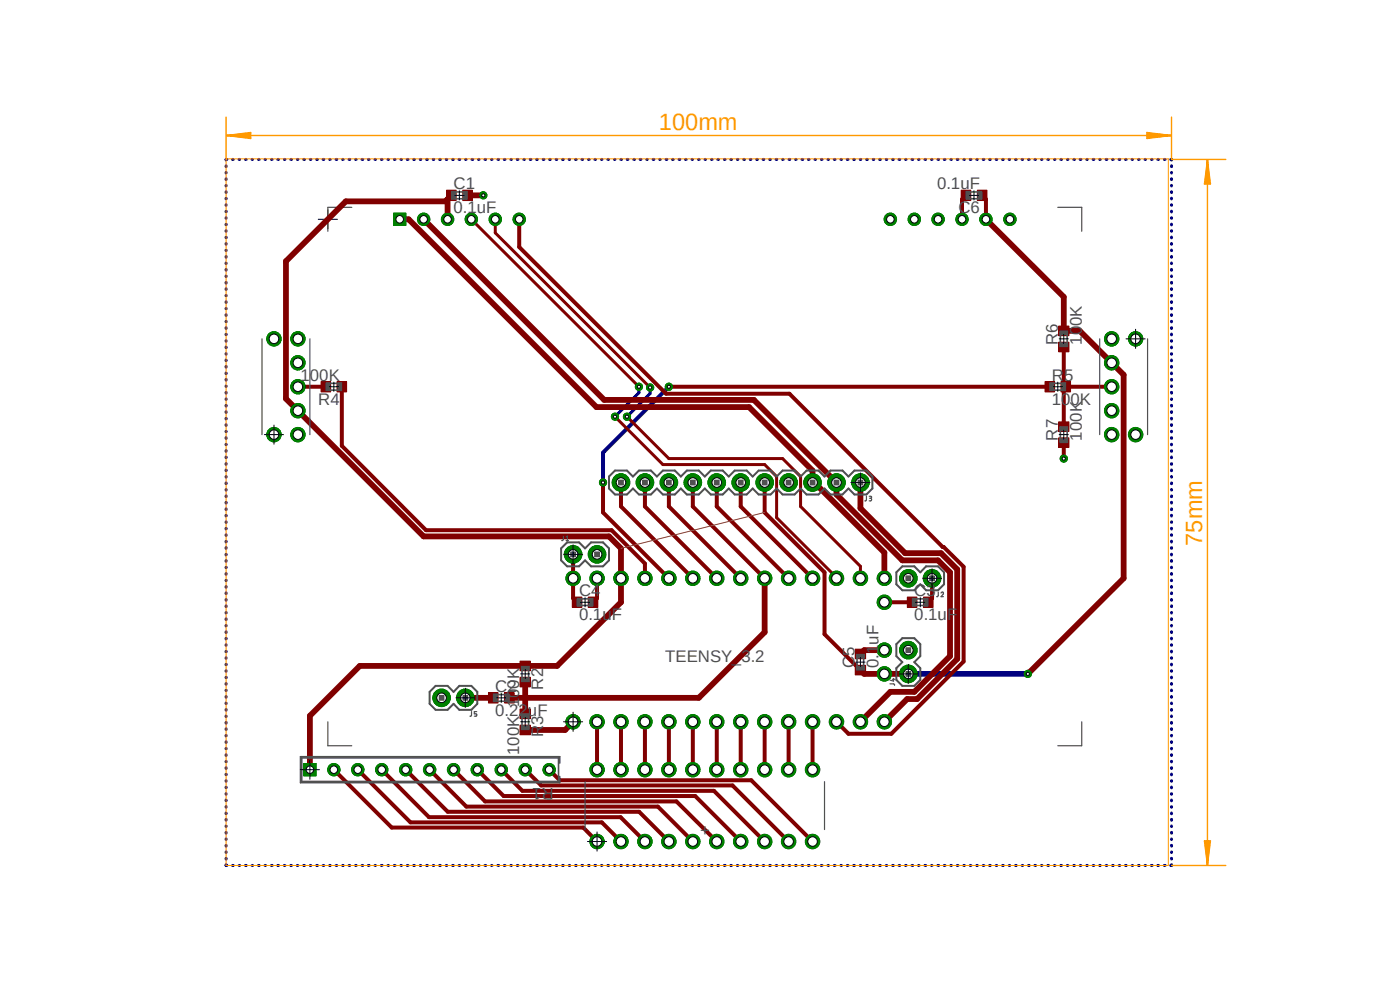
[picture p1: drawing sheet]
<svg xmlns="http://www.w3.org/2000/svg" width="297mm" height="210mm" viewBox="0 0 297 210" stroke-linecap="round" stroke-linejoin="round" font-family="sans-serif">
<defs><g id="words">
<g font-size="5" fill="#f90">
<text x="139.8" y="27.6">100mm</text>
<text x="255" y="115.8" transform="rotate(-90 255 115.8)">75mm</text>
</g>
<g font-size="3.6" fill="#505050">
<text x="96.2" y="40.2">C1</text>
<text x="198.8" y="40.2">0.1uF</text>
<text x="96.2" y="45.3">0.1uF</text>
<text x="203.3" y="45.3">C6</text>
<text x="224.4" y="73.2" transform="rotate(-90 224.4 73.2)">R6</text>
<text x="229.5" y="73.2" transform="rotate(-90 229.5 73.2)">100K</text>
<text x="63.8" y="80.8">100K</text>
<text x="223.1" y="80.8">R5</text>
<text x="67.5" y="85.9">R4</text>
<text x="223.1" y="85.9">100K</text>
<text x="224.4" y="93.5" transform="rotate(-90 224.4 93.5)">R7</text>
<text x="229.5" y="93.5" transform="rotate(-90 229.5 93.5)">100K</text>
<text x="122.9" y="126.5">C4</text>
<text x="122.9" y="131.6">0.1uF</text>
<text x="194" y="126.5">C3</text>
<text x="194" y="131.6">0.1uF</text>
<text x="141.1" y="140.5">TEENSY_3.2</text>
<text x="181.3" y="141.7" transform="rotate(-90 181.3 141.7)">C5</text>
<text x="186.4" y="141.7" transform="rotate(-90 186.4 141.7)">0.1uF</text>
<text x="105.1" y="146.8">C2</text>
<text x="115.2" y="146.3" transform="rotate(-90 115.2 146.3)">R2</text>
<text x="105.1" y="151.8">0.22uF</text>
<text x="110.2" y="160.2" transform="rotate(-90 110.2 160.2)">100K 100K</text>
<text x="115.2" y="156.4" transform="rotate(-90 115.2 156.4)">R3</text>
<text x="117.5" y="167.1" transform="rotate(-180 117.5 167.1)">R1</text>
<text x="148.5" y="177.3">+</text>
</g>
</g></defs>
<path d="M42.9 22.4l217.4 171.4M260.3 22.4l-217.4 171.4" fill="none" stroke="#fff" stroke-width=".21"/>
<path d="M67.5 46.5h4.1M69.6 44.5v4.1" fill="none" stroke="#000" stroke-width=".21"/>
<path d="M74.6 44h-5v5.1M224.4 44h5.1v5.1M69.6 153.1v5.1h5M229.5 153.1v5.1h-5.1" fill="none" stroke="#505050" stroke-width=".25"/>
<g fill="none" stroke="#000080" stroke-width=".64">
<path d="M48 35.2v.1M48 36.6v.1M48 37.9v.2M48 39.3v.2M48.1 33.8l-.1 .2M49.3 33.8h.2M50.7 33.8h.1M52.1 33.8h.1M53.5 33.8h.1M54.8 33.8h.2M56.2 33.8h.1M57.6 33.8h.1"/>
<path d="M58.9 33.8h.2M60.3 33.8h.2M61.7 33.8h.1M63.1 33.8h.1M64.4 33.8h.2M65.8 33.8h.2M67.2 33.8h.2M68.5 33.8h.2M69.9 33.8h.2M71.3 33.8h.2M72.7 33.8h.1M74 33.8h.2"/>
<path d="M75.4 33.8h.2M76.8 33.8h.2M78.1 33.8h.2M79.5 33.8h.2M80.9 33.8h.2M82.3 33.8h.1M83.7 33.8h.1M85 33.8h.2M86.4 33.8h.2M87.8 33.8h.1M89.2 33.8h.1M90.5 33.8h.2"/>
<path d="M91.9 33.8h.1M93.3 33.8h.1M94.7 33.8h.1M96 33.8h.2M97.4 33.8h.1M98.8 33.8h.1M100.1 33.8h.2M101.5 33.8h.1M102.9 33.8h.1M104.3 33.8h.1M105.6 33.8h.2M107 33.8h.1"/>
<path d="M108.4 33.8h.1M109.7 33.8h.2M111.1 33.8h.2M112.5 33.8h.1M113.8 33.8h.2M115.2 33.8h.2M116.6 33.8h.2M118 33.8h.1M119.3 33.8h.2M120.7 33.8h.2M122.1 33.8h.2M123.4 33.8h.2"/>
<path d="M124.8 33.8h.2M126.2 33.8h.2M127.6 33.8h.1M128.9 33.8h.2M130.3 33.8h.2M131.7 33.8h.2M133.1 33.8h.1M134.5 33.8h.1M135.8 33.8h.2M137.2 33.8h.1M138.6 33.8h.1M140 33.8h.1"/>
<path d="M141.3 33.8h.2M142.7 33.8h.1M144.1 33.8h.1M145.4 33.8h.2M146.8 33.8h.1M148.2 33.8h.1M149.6 33.8h.1M150.9 33.8h.2M152.3 33.8h.1M153.7 33.8h.1M155 33.8h.2M156.4 33.8h.1"/>
<path d="M157.8 33.8h.1M159.2 33.8h.1M160.5 33.8h.2M161.9 33.8h.2M163.3 33.8h.1M164.6 33.8h.2M166 33.8h.2M167.4 33.8h.2M168.8 33.8h.1M170.1 33.8h.2M171.5 33.8h.2M172.9 33.8h.1"/>
<path d="M174.2 33.8h.2M175.6 33.8h.2M177 33.8h.2M178.4 33.8h.1M179.7 33.8h.2M181.1 33.8h.2M182.5 33.8h.1M183.9 33.8h.1M185.3 33.8h.1M186.6 33.8h.2M188 33.8h.1M189.4 33.8h.1"/>
<path d="M190.7 33.8h.2M192.1 33.8h.1M193.5 33.8h.1M194.9 33.8h.1M196.2 33.8h.2M197.6 33.8h.1M199 33.8h.1M200.3 33.8h.2M201.7 33.8h.1M203.1 33.8h.1M204.5 33.8h.1M205.8 33.8h.2"/>
<path d="M207.2 33.8h.1M208.6 33.8h.1M209.9 33.8h.2M211.3 33.8h.2M212.7 33.8h.2M214.1 33.8h.1M215.4 33.8h.2M216.8 33.8h.2M218.2 33.8h.2M219.5 33.8h.2M220.9 33.8h.2M222.3 33.8h.2"/>
<path d="M223.7 33.8h.1M225 33.8h.2M226.4 33.8h.2M227.8 33.8h.2M229.2 33.8h.1M230.5 33.8h.2M231.9 33.8h.2M233.3 33.8h.1M234.7 33.8h.1M236 33.8h.2M237.4 33.8h.2M238.8 33.8h.1"/>
<path d="M240.2 33.8h.1M241.5 33.8h.2M242.9 33.8h.1M244.3 33.8h.1M245.6 33.8h.2M247 33.8h.2M248.4 33.8l.1 .2M248.5 35.2v.1M248.5 36.6v.1M248.5 37.9v.2M248.5 39.3v.2M48 40.7v.2"/>
<path d="M48 42v.2M48 43.4v.2M48 44.8v.2M48 46.2v.1M48 47.5v.2M48 48.9v.2M48 50.3v.2M48 51.6v.2M48 53v.2M48 54.4v.2M48 55.8v.1M48 57.1v.2"/>
<path d="M48 58.5v.2M48 59.9v.2M248.5 40.7v.2M248.5 42v.2M248.5 43.4v.2M248.5 44.8v.2M248.5 46.2v.1M248.5 47.5v.2M248.5 48.9v.2M248.5 50.3v.2M248.5 51.6v.2M248.5 53v.2"/>
<path d="M248.5 54.4v.2M248.5 55.8v.1M248.5 57.1v.2M248.5 58.5v.2M248.5 59.9v.2M48 61.3v.1M48 62.7v.1M48 64v.2M48 65.4v.1M48 66.8v.1M48 68.2v.1M48 69.5v.2"/>
<path d="M48 70.9v.1M48 72.3v.1M48 73.6v.2M48 75v.1M48 76.4v.1M48 77.7v.2M48 79.1v.2M248.5 61.3v.1M248.5 62.7v.1M248.5 64v.2M248.5 65.4v.1M248.5 66.8v.1"/>
<path d="M248.5 68.2v.1M248.5 69.5v.2M248.5 70.9v.1M248.5 72.3v.1M248.5 73.6v.2M248.5 75v.1M248.5 76.4v.1M248.5 77.7v.2M248.5 79.1v.2M48 80.5v.1M48 81.9v.1M48 83.2v.2"/>
<path d="M48 84.6v.2M48 86v.1M48 87.3v.2M48 88.7v.2M48 90.1v.2M48 91.5v.1M48 92.8v.2M48 94.2v.2M48 95.6v.2M48 96.9v.2M48 98.3v.2M48 99.7v.2"/>
<path d="M135.6 82v1.3l-5.1 5.1M137.9 82.2v1.3l-4.9 4.9M248.5 80.5v.1M248.5 81.9v.1M248.5 83.2v.2M248.5 84.6v.2M248.5 86v.1M248.5 87.3v.2M248.5 88.7v.2M248.5 90.1v.2M248.5 91.5v.1M248.5 92.8v.2"/>
<path d="M248.5 94.2v.2M248.5 95.6v.2M248.5 96.9v.2M248.5 98.3v.2M248.5 99.7v.2M48 101.1v.1M48 102.4v.2M48 103.8v.2M48 105.2v.2M48 106.6v.1M48 107.9v.2M48 109.3v.2"/>
<path d="M48 110.7v.1M48 112.1v.1M48 113.5v.1M48 114.8v.2M48 116.2v.1M48 117.6v.1M48 118.9v.2M248.5 101.1v.1M248.5 102.4v.2M248.5 103.8v.2M248.5 105.2v.2M248.5 106.6v.1"/>
<path d="M248.5 107.9v.2M248.5 109.3v.2M248.5 110.7v.1M248.5 112.1v.1M248.5 113.5v.1M248.5 114.8v.2M248.5 116.2v.1M248.5 117.6v.1M248.5 118.9v.2M48 120.3v.1M48 121.7v.1M48 123.1v.1"/>
<path d="M48 124.4v.2M48 125.8v.1M48 127.2v.1M48 128.5v.2M48 129.9v.1M48 131.3v.1M48 132.7v.1M48 134v.2M48 135.4v.2M48 136.8v.1M48 138.1v.2M48 139.5v.2"/>
<path d="M248.5 120.3v.1M248.5 121.7v.1M248.5 123.1v.1M248.5 124.4v.2M248.5 125.8v.1M248.5 127.2v.1M248.5 128.5v.2M248.5 129.9v.1M248.5 131.3v.1M248.5 132.7v.1M248.5 134v.2M248.5 135.4v.2"/>
<path d="M248.5 136.8v.1M248.5 138.1v.2M248.5 139.5v.2M48 140.9v.2M48 142.3v.1M48 143.6v.2M48 145v.2M48 146.4v.1M48 147.7v.2M48 149.1v.2M48 150.5v.2M48 151.9v.1"/>
<path d="M48 153.2v.2M48 154.6v.2M48 156v.1M48 157.4v.1M48 158.7v.2M248.5 140.9v.2M248.5 142.3v.1M248.5 143.6v.2M248.5 145v.2M248.5 146.4v.1M248.5 147.7v.2M248.5 149.1v.2"/>
<path d="M248.5 150.5v.2M248.5 151.9v.1M248.5 153.2v.2M248.5 154.6v.2M248.5 156v.1M248.5 157.4v.1M248.5 158.7v.2M48 160.1v.2M48 161.5v.1M48 162.9v.1M48 164.2v.2M48 165.6v.1"/>
<path d="M48 167v.1M48 168.4v.1M48 169.7v.2M48 171.1v.1M48 172.5v.1M48 173.8v.2M48 175.2v.1M48 176.6v.1M48 178v.1M48 179.3v.2M248.5 160.1v.2M248.5 161.5v.1"/>
<path d="M248.5 162.9v.1M248.5 164.2v.2M248.5 165.6v.1M248.5 167v.1M248.5 168.4v.1M248.5 169.7v.2M248.5 171.1v.1M248.5 172.5v.1M248.5 173.8v.2M248.5 175.2v.1M248.5 176.6v.1M248.5 178v.1"/>
<path d="M248.5 179.3v.2M48 183.4v.2h.1M48 180.7v.1M48 182.1v.1M49.3 183.6h.2M50.7 183.6h.1M52.1 183.6h.1M53.5 183.6h.1M54.8 183.6h.2M56.2 183.6h.1M57.6 183.6h.1M58.9 183.6h.2"/>
<path d="M60.3 183.6h.2M61.7 183.6h.1M63.1 183.6h.1M64.4 183.6h.2M65.8 183.6h.2M67.2 183.6h.2M68.5 183.6h.2M69.9 183.6h.2M71.3 183.6h.2M72.7 183.6h.1M74 183.6h.2M75.4 183.6h.2"/>
<path d="M76.8 183.6h.2M78.1 183.6h.2M79.5 183.6h.2M80.9 183.6h.2M82.3 183.6h.1M83.7 183.6h.1M85 183.6h.2M86.4 183.6h.2M87.8 183.6h.1M89.2 183.6h.1M90.5 183.6h.2M91.9 183.6h.1"/>
<path d="M93.3 183.6h.1M94.7 183.6h.1M96 183.6h.2M97.4 183.6h.1M98.8 183.6h.1M100.1 183.6h.2M101.5 183.6h.1M102.9 183.6h.1M104.3 183.6h.1M105.6 183.6h.2M107 183.6h.1M108.4 183.6h.1"/>
<path d="M109.7 183.6h.2M111.1 183.6h.2M112.5 183.6h.1M113.8 183.6h.2M115.2 183.6h.2M116.6 183.6h.2M118 183.6h.1M119.3 183.6h.2M120.7 183.6h.2M122.1 183.6h.2M123.4 183.6h.2M124.8 183.6h.2"/>
<path d="M126.2 183.6h.2M127.6 183.6h.1M128.9 183.6h.2M130.3 183.6h.2M131.7 183.6h.2M133.1 183.6h.1M134.5 183.6h.1M135.8 183.6h.2M137.2 183.6h.1M138.6 183.6h.1M140 183.6h.1M141.3 183.6h.2"/>
<path d="M142.7 183.6h.1M144.1 183.6h.1M145.4 183.6h.2M146.8 183.6h.1M148.2 183.6h.1M149.6 183.6h.1M150.9 183.6h.2M152.3 183.6h.1M153.7 183.6h.1M155 183.6h.2M156.4 183.6h.1M157.8 183.6h.1"/>
<path d="M159.2 183.6h.1M160.5 183.6h.2M161.9 183.6h.2M163.3 183.6h.1M164.6 183.6h.2M166 183.6h.2M167.4 183.6h.2M168.8 183.6h.1M170.1 183.6h.2M171.5 183.6h.2M172.9 183.6h.1M174.2 183.6h.2"/>
<path d="M175.6 183.6h.2M177 183.6h.2M178.4 183.6h.1M179.7 183.6h.2M181.1 183.6h.2M182.5 183.6h.1M183.9 183.6h.1M185.3 183.6h.1M186.6 183.6h.2M188 183.6h.1M189.4 183.6h.1M190.7 183.6h.2"/>
<path d="M192.1 183.6h.1M193.5 183.6h.1M194.9 183.6h.1M196.2 183.6h.2M197.6 183.6h.1M199 183.6h.1M200.3 183.6h.2M201.7 183.6h.1M203.1 183.6h.1M204.5 183.6h.1M205.8 183.6h.2M207.2 183.6h.1"/>
<path d="M208.6 183.6h.1M209.9 183.6h.2M211.3 183.6h.2M212.7 183.6h.2M214.1 183.6h.1M215.4 183.6h.2M216.8 183.6h.2M218.2 183.6h.2M219.5 183.6h.2M220.9 183.6h.2M222.3 183.6h.2M223.7 183.6h.1"/>
<path d="M225 183.6h.2M226.4 183.6h.2M227.8 183.6h.2M229.2 183.6h.1M230.5 183.6h.2M231.9 183.6h.2M233.3 183.6h.1M234.7 183.6h.1M236 183.6h.2M237.4 183.6h.2M238.8 183.6h.1M240.2 183.6h.1"/>
<path d="M241.5 183.6h.2M242.9 183.6h.1M244.3 183.6h.1M245.6 183.6h.2M247 183.6h.2M248.5 180.7v.1M248.5 182.1v.1M248.5 183.4v.2h-.1"/>
</g>
<path d="M192.7 143h25.4" fill="none" stroke="#000080" stroke-width="1.2"/>
<path d="M141.9 82l-14 14v6.4" fill="none" stroke="#000080" stroke-width=".85"/>
<circle cx="126.7" cy="178.5" r="1.53" fill="#008000"/>
<circle cx="126.7" cy="178.5" r="1.53" fill="none" stroke="#008000" stroke-width=".21"/>
<circle cx="126.7" cy="178.5" r="1.01" fill="#fff"/>
<circle cx="126.7" cy="178.5" r="1.01" fill="none" stroke="#000" stroke-width=".21"/>
<circle cx="131.7" cy="178.5" r="1.53" fill="#008000"/>
<circle cx="131.7" cy="178.5" r="1.53" fill="none" stroke="#008000" stroke-width=".21"/>
<circle cx="131.7" cy="178.5" r="1.01" fill="#fff"/>
<circle cx="131.7" cy="178.5" r="1.01" fill="none" stroke="#000" stroke-width=".21"/>
<circle cx="136.8" cy="178.5" r="1.53" fill="#008000"/>
<circle cx="136.8" cy="178.5" r="1.53" fill="none" stroke="#008000" stroke-width=".21"/>
<circle cx="136.8" cy="178.5" r="1.01" fill="#fff"/>
<circle cx="136.8" cy="178.5" r="1.01" fill="none" stroke="#000" stroke-width=".21"/>
<circle cx="141.9" cy="178.5" r="1.53" fill="#008000"/>
<circle cx="141.9" cy="178.5" r="1.53" fill="none" stroke="#008000" stroke-width=".21"/>
<circle cx="141.9" cy="178.5" r="1.01" fill="#fff"/>
<circle cx="141.9" cy="178.5" r="1.01" fill="none" stroke="#000" stroke-width=".21"/>
<circle cx="147" cy="178.5" r="1.53" fill="#008000"/>
<circle cx="147" cy="178.5" r="1.53" fill="none" stroke="#008000" stroke-width=".21"/>
<circle cx="147" cy="178.5" r="1.01" fill="#fff"/>
<circle cx="147" cy="178.5" r="1.01" fill="none" stroke="#000" stroke-width=".21"/>
<circle cx="152.1" cy="178.5" r="1.53" fill="#008000"/>
<circle cx="152.1" cy="178.5" r="1.53" fill="none" stroke="#008000" stroke-width=".21"/>
<circle cx="152.1" cy="178.5" r="1.01" fill="#fff"/>
<circle cx="152.1" cy="178.5" r="1.01" fill="none" stroke="#000" stroke-width=".21"/>
<circle cx="157.1" cy="178.5" r="1.53" fill="#008000"/>
<circle cx="157.1" cy="178.5" r="1.53" fill="none" stroke="#008000" stroke-width=".21"/>
<circle cx="157.1" cy="178.5" r="1.01" fill="#fff"/>
<circle cx="157.1" cy="178.5" r="1.01" fill="none" stroke="#000" stroke-width=".21"/>
<circle cx="162.2" cy="178.5" r="1.53" fill="#008000"/>
<circle cx="162.2" cy="178.5" r="1.53" fill="none" stroke="#008000" stroke-width=".21"/>
<circle cx="162.2" cy="178.5" r="1.01" fill="#fff"/>
<circle cx="162.2" cy="178.5" r="1.01" fill="none" stroke="#000" stroke-width=".21"/>
<circle cx="167.3" cy="178.5" r="1.53" fill="#008000"/>
<circle cx="167.3" cy="178.5" r="1.53" fill="none" stroke="#008000" stroke-width=".21"/>
<circle cx="167.3" cy="178.5" r="1.01" fill="#fff"/>
<circle cx="167.3" cy="178.5" r="1.01" fill="none" stroke="#000" stroke-width=".21"/>
<circle cx="172.4" cy="178.5" r="1.53" fill="#008000"/>
<circle cx="172.4" cy="178.5" r="1.53" fill="none" stroke="#008000" stroke-width=".21"/>
<circle cx="172.4" cy="178.5" r="1.01" fill="#fff"/>
<circle cx="172.4" cy="178.5" r="1.01" fill="none" stroke="#000" stroke-width=".21"/>
<circle cx="172.4" cy="163.3" r="1.53" fill="#008000"/>
<circle cx="172.4" cy="163.3" r="1.53" fill="none" stroke="#008000" stroke-width=".21"/>
<circle cx="172.4" cy="163.3" r="1.01" fill="#fff"/>
<circle cx="172.4" cy="163.3" r="1.01" fill="none" stroke="#000" stroke-width=".21"/>
<circle cx="167.3" cy="163.3" r="1.53" fill="#008000"/>
<circle cx="167.3" cy="163.3" r="1.53" fill="none" stroke="#008000" stroke-width=".21"/>
<circle cx="167.3" cy="163.3" r="1.01" fill="#fff"/>
<circle cx="167.3" cy="163.3" r="1.01" fill="none" stroke="#000" stroke-width=".21"/>
<circle cx="162.2" cy="163.3" r="1.53" fill="#008000"/>
<circle cx="162.2" cy="163.3" r="1.53" fill="none" stroke="#008000" stroke-width=".21"/>
<circle cx="162.2" cy="163.3" r="1.01" fill="#fff"/>
<circle cx="162.2" cy="163.3" r="1.01" fill="none" stroke="#000" stroke-width=".21"/>
<circle cx="157.1" cy="163.3" r="1.53" fill="#008000"/>
<circle cx="157.1" cy="163.3" r="1.53" fill="none" stroke="#008000" stroke-width=".21"/>
<circle cx="157.1" cy="163.3" r="1.01" fill="#fff"/>
<circle cx="157.1" cy="163.3" r="1.01" fill="none" stroke="#000" stroke-width=".21"/>
<circle cx="152.1" cy="163.3" r="1.53" fill="#008000"/>
<circle cx="152.1" cy="163.3" r="1.53" fill="none" stroke="#008000" stroke-width=".21"/>
<circle cx="152.1" cy="163.3" r="1.01" fill="#fff"/>
<circle cx="152.1" cy="163.3" r="1.01" fill="none" stroke="#000" stroke-width=".21"/>
<circle cx="147" cy="163.3" r="1.53" fill="#008000"/>
<circle cx="147" cy="163.3" r="1.53" fill="none" stroke="#008000" stroke-width=".21"/>
<circle cx="147" cy="163.3" r="1.01" fill="#fff"/>
<circle cx="147" cy="163.3" r="1.01" fill="none" stroke="#000" stroke-width=".21"/>
<circle cx="141.9" cy="163.3" r="1.53" fill="#008000"/>
<circle cx="141.9" cy="163.3" r="1.53" fill="none" stroke="#008000" stroke-width=".21"/>
<circle cx="141.9" cy="163.3" r="1.01" fill="#fff"/>
<circle cx="141.9" cy="163.3" r="1.01" fill="none" stroke="#000" stroke-width=".21"/>
<circle cx="136.8" cy="163.3" r="1.53" fill="#008000"/>
<circle cx="136.8" cy="163.3" r="1.53" fill="none" stroke="#008000" stroke-width=".21"/>
<circle cx="136.8" cy="163.3" r="1.01" fill="#fff"/>
<circle cx="136.8" cy="163.3" r="1.01" fill="none" stroke="#000" stroke-width=".21"/>
<circle cx="131.7" cy="163.3" r="1.53" fill="#008000"/>
<circle cx="131.7" cy="163.3" r="1.53" fill="none" stroke="#008000" stroke-width=".21"/>
<circle cx="131.7" cy="163.3" r="1.01" fill="#fff"/>
<circle cx="131.7" cy="163.3" r="1.01" fill="none" stroke="#000" stroke-width=".21"/>
<circle cx="126.7" cy="163.3" r="1.53" fill="#008000"/>
<circle cx="126.7" cy="163.3" r="1.53" fill="none" stroke="#008000" stroke-width=".21"/>
<circle cx="126.7" cy="163.3" r="1.01" fill="#fff"/>
<circle cx="126.7" cy="163.3" r="1.01" fill="none" stroke="#000" stroke-width=".21"/>
<circle cx="121.6" cy="117.6" r="1.86" fill="#008000"/>
<circle cx="121.6" cy="117.6" r="1.86" fill="none" stroke="#008000" stroke-width=".21"/>
<circle cx="121.6" cy="117.6" r="1.01" fill="#fff"/>
<circle cx="121.6" cy="117.6" r="1.01" fill="none" stroke="#000" stroke-width=".21"/>
<circle cx="126.7" cy="117.6" r="1.86" fill="#008000"/>
<circle cx="126.7" cy="117.6" r="1.86" fill="none" stroke="#008000" stroke-width=".21"/>
<circle cx="126.7" cy="117.6" r="1.01" fill="#fff"/>
<circle cx="126.7" cy="117.6" r="1.01" fill="none" stroke="#000" stroke-width=".21"/>
<circle cx="197.7" cy="122.7" r="1.86" fill="#008000"/>
<circle cx="197.7" cy="122.7" r="1.86" fill="none" stroke="#008000" stroke-width=".21"/>
<circle cx="197.7" cy="122.7" r="1.01" fill="#fff"/>
<circle cx="197.7" cy="122.7" r="1.01" fill="none" stroke="#000" stroke-width=".21"/>
<circle cx="192.7" cy="122.7" r="1.86" fill="#008000"/>
<circle cx="192.7" cy="122.7" r="1.86" fill="none" stroke="#008000" stroke-width=".21"/>
<circle cx="192.7" cy="122.7" r="1.01" fill="#fff"/>
<circle cx="192.7" cy="122.7" r="1.01" fill="none" stroke="#000" stroke-width=".21"/>
<circle cx="192.7" cy="143" r="1.86" fill="#008000"/>
<circle cx="192.7" cy="143" r="1.86" fill="none" stroke="#008000" stroke-width=".21"/>
<circle cx="192.7" cy="143" r="1.01" fill="#fff"/>
<circle cx="192.7" cy="143" r="1.01" fill="none" stroke="#000" stroke-width=".21"/>
<circle cx="192.7" cy="137.9" r="1.86" fill="#008000"/>
<circle cx="192.7" cy="137.9" r="1.86" fill="none" stroke="#008000" stroke-width=".21"/>
<circle cx="192.7" cy="137.9" r="1.01" fill="#fff"/>
<circle cx="192.7" cy="137.9" r="1.01" fill="none" stroke="#000" stroke-width=".21"/>
<circle cx="98.7" cy="148" r="1.86" fill="#008000"/>
<circle cx="98.7" cy="148" r="1.86" fill="none" stroke="#008000" stroke-width=".21"/>
<circle cx="98.7" cy="148" r="1.01" fill="#fff"/>
<circle cx="98.7" cy="148" r="1.01" fill="none" stroke="#000" stroke-width=".21"/>
<circle cx="93.7" cy="148" r="1.86" fill="#008000"/>
<circle cx="93.7" cy="148" r="1.86" fill="none" stroke="#008000" stroke-width=".21"/>
<circle cx="93.7" cy="148" r="1.01" fill="#fff"/>
<circle cx="93.7" cy="148" r="1.01" fill="none" stroke="#000" stroke-width=".21"/>
<path d="M64.4 162h2.7v2.6h-2.7z" fill-rule="evenodd" fill="#008000"/>
<path d="M64.4 162h2.7v2.6h-2.7z" fill="none" stroke="#008000" stroke-width=".21"/>
<circle cx="65.7" cy="163.3" r=".8" fill="#fff"/>
<circle cx="65.7" cy="163.3" r=".8" fill="none" stroke="#000" stroke-width=".21"/>
<circle cx="70.8" cy="163.3" r="1.31" fill="#008000"/>
<circle cx="70.8" cy="163.3" r="1.31" fill="none" stroke="#008000" stroke-width=".21"/>
<circle cx="70.8" cy="163.3" r=".8" fill="#fff"/>
<circle cx="70.8" cy="163.3" r=".8" fill="none" stroke="#000" stroke-width=".21"/>
<circle cx="75.9" cy="163.3" r="1.31" fill="#008000"/>
<circle cx="75.9" cy="163.3" r="1.31" fill="none" stroke="#008000" stroke-width=".21"/>
<circle cx="75.9" cy="163.3" r=".8" fill="#fff"/>
<circle cx="75.9" cy="163.3" r=".8" fill="none" stroke="#000" stroke-width=".21"/>
<circle cx="81" cy="163.3" r="1.31" fill="#008000"/>
<circle cx="81" cy="163.3" r="1.31" fill="none" stroke="#008000" stroke-width=".21"/>
<circle cx="81" cy="163.3" r=".8" fill="#fff"/>
<circle cx="81" cy="163.3" r=".8" fill="none" stroke="#000" stroke-width=".21"/>
<circle cx="86.1" cy="163.3" r="1.31" fill="#008000"/>
<circle cx="86.1" cy="163.3" r="1.31" fill="none" stroke="#008000" stroke-width=".21"/>
<circle cx="86.1" cy="163.3" r=".8" fill="#fff"/>
<circle cx="86.1" cy="163.3" r=".8" fill="none" stroke="#000" stroke-width=".21"/>
<circle cx="91.1" cy="163.3" r="1.31" fill="#008000"/>
<circle cx="91.1" cy="163.3" r="1.31" fill="none" stroke="#008000" stroke-width=".21"/>
<circle cx="91.1" cy="163.3" r=".8" fill="#fff"/>
<circle cx="91.1" cy="163.3" r=".8" fill="none" stroke="#000" stroke-width=".21"/>
<circle cx="96.2" cy="163.3" r="1.31" fill="#008000"/>
<circle cx="96.2" cy="163.3" r="1.31" fill="none" stroke="#008000" stroke-width=".21"/>
<circle cx="96.2" cy="163.3" r=".8" fill="#fff"/>
<circle cx="96.2" cy="163.3" r=".8" fill="none" stroke="#000" stroke-width=".21"/>
<circle cx="101.3" cy="163.3" r="1.31" fill="#008000"/>
<circle cx="101.3" cy="163.3" r="1.31" fill="none" stroke="#008000" stroke-width=".21"/>
<circle cx="101.3" cy="163.3" r=".8" fill="#fff"/>
<circle cx="101.3" cy="163.3" r=".8" fill="none" stroke="#000" stroke-width=".21"/>
<circle cx="106.3" cy="163.3" r="1.31" fill="#008000"/>
<circle cx="106.3" cy="163.3" r="1.31" fill="none" stroke="#008000" stroke-width=".21"/>
<circle cx="106.3" cy="163.3" r=".8" fill="#fff"/>
<circle cx="106.3" cy="163.3" r=".8" fill="none" stroke="#000" stroke-width=".21"/>
<circle cx="111.4" cy="163.3" r="1.31" fill="#008000"/>
<circle cx="111.4" cy="163.3" r="1.31" fill="none" stroke="#008000" stroke-width=".21"/>
<circle cx="111.4" cy="163.3" r=".8" fill="#fff"/>
<circle cx="111.4" cy="163.3" r=".8" fill="none" stroke="#000" stroke-width=".21"/>
<circle cx="116.5" cy="163.3" r="1.31" fill="#008000"/>
<circle cx="116.5" cy="163.3" r="1.31" fill="none" stroke="#008000" stroke-width=".21"/>
<circle cx="116.5" cy="163.3" r=".8" fill="#fff"/>
<circle cx="116.5" cy="163.3" r=".8" fill="none" stroke="#000" stroke-width=".21"/>
<circle cx="121.6" cy="153.1" r="1.53" fill="#008000"/>
<circle cx="121.6" cy="153.1" r="1.53" fill="none" stroke="#008000" stroke-width=".21"/>
<circle cx="121.6" cy="153.1" r="1.01" fill="#fff"/>
<circle cx="121.6" cy="153.1" r="1.01" fill="none" stroke="#000" stroke-width=".21"/>
<circle cx="126.7" cy="153.1" r="1.53" fill="#008000"/>
<circle cx="126.7" cy="153.1" r="1.53" fill="none" stroke="#008000" stroke-width=".21"/>
<circle cx="126.7" cy="153.1" r="1.01" fill="#fff"/>
<circle cx="126.7" cy="153.1" r="1.01" fill="none" stroke="#000" stroke-width=".21"/>
<circle cx="131.7" cy="153.1" r="1.53" fill="#008000"/>
<circle cx="131.7" cy="153.1" r="1.53" fill="none" stroke="#008000" stroke-width=".21"/>
<circle cx="131.7" cy="153.1" r="1.01" fill="#fff"/>
<circle cx="131.7" cy="153.1" r="1.01" fill="none" stroke="#000" stroke-width=".21"/>
<circle cx="136.8" cy="153.1" r="1.53" fill="#008000"/>
<circle cx="136.8" cy="153.1" r="1.53" fill="none" stroke="#008000" stroke-width=".21"/>
<circle cx="136.8" cy="153.1" r="1.01" fill="#fff"/>
<circle cx="136.8" cy="153.1" r="1.01" fill="none" stroke="#000" stroke-width=".21"/>
<circle cx="141.9" cy="153.1" r="1.53" fill="#008000"/>
<circle cx="141.9" cy="153.1" r="1.53" fill="none" stroke="#008000" stroke-width=".21"/>
<circle cx="141.9" cy="153.1" r="1.01" fill="#fff"/>
<circle cx="141.9" cy="153.1" r="1.01" fill="none" stroke="#000" stroke-width=".21"/>
<circle cx="147" cy="153.1" r="1.53" fill="#008000"/>
<circle cx="147" cy="153.1" r="1.53" fill="none" stroke="#008000" stroke-width=".21"/>
<circle cx="147" cy="153.1" r="1.01" fill="#fff"/>
<circle cx="147" cy="153.1" r="1.01" fill="none" stroke="#000" stroke-width=".21"/>
<circle cx="152.1" cy="153.1" r="1.53" fill="#008000"/>
<circle cx="152.1" cy="153.1" r="1.53" fill="none" stroke="#008000" stroke-width=".21"/>
<circle cx="152.1" cy="153.1" r="1.01" fill="#fff"/>
<circle cx="152.1" cy="153.1" r="1.01" fill="none" stroke="#000" stroke-width=".21"/>
<circle cx="157.1" cy="153.1" r="1.53" fill="#008000"/>
<circle cx="157.1" cy="153.1" r="1.53" fill="none" stroke="#008000" stroke-width=".21"/>
<circle cx="157.1" cy="153.1" r="1.01" fill="#fff"/>
<circle cx="157.1" cy="153.1" r="1.01" fill="none" stroke="#000" stroke-width=".21"/>
<circle cx="162.2" cy="153.1" r="1.53" fill="#008000"/>
<circle cx="162.2" cy="153.1" r="1.53" fill="none" stroke="#008000" stroke-width=".21"/>
<circle cx="162.2" cy="153.1" r="1.01" fill="#fff"/>
<circle cx="162.2" cy="153.1" r="1.01" fill="none" stroke="#000" stroke-width=".21"/>
<circle cx="167.3" cy="153.1" r="1.53" fill="#008000"/>
<circle cx="167.3" cy="153.1" r="1.53" fill="none" stroke="#008000" stroke-width=".21"/>
<circle cx="167.3" cy="153.1" r="1.01" fill="#fff"/>
<circle cx="167.3" cy="153.1" r="1.01" fill="none" stroke="#000" stroke-width=".21"/>
<circle cx="172.4" cy="153.1" r="1.53" fill="#008000"/>
<circle cx="172.4" cy="153.1" r="1.53" fill="none" stroke="#008000" stroke-width=".21"/>
<circle cx="172.4" cy="153.1" r="1.01" fill="#fff"/>
<circle cx="172.4" cy="153.1" r="1.01" fill="none" stroke="#000" stroke-width=".21"/>
<circle cx="177.5" cy="153.1" r="1.53" fill="#008000"/>
<circle cx="177.5" cy="153.1" r="1.53" fill="none" stroke="#008000" stroke-width=".21"/>
<circle cx="177.5" cy="153.1" r="1.01" fill="#fff"/>
<circle cx="177.5" cy="153.1" r="1.01" fill="none" stroke="#000" stroke-width=".21"/>
<circle cx="187.6" cy="153.1" r="1.53" fill="#008000"/>
<circle cx="187.6" cy="153.1" r="1.53" fill="none" stroke="#008000" stroke-width=".21"/>
<circle cx="187.6" cy="153.1" r="1.01" fill="#fff"/>
<circle cx="187.6" cy="153.1" r="1.01" fill="none" stroke="#000" stroke-width=".21"/>
<circle cx="187.6" cy="143" r="1.53" fill="#008000"/>
<circle cx="187.6" cy="143" r="1.53" fill="none" stroke="#008000" stroke-width=".21"/>
<circle cx="187.6" cy="143" r="1.01" fill="#fff"/>
<circle cx="187.6" cy="143" r="1.01" fill="none" stroke="#000" stroke-width=".21"/>
<circle cx="187.6" cy="137.9" r="1.53" fill="#008000"/>
<circle cx="187.6" cy="137.9" r="1.53" fill="none" stroke="#008000" stroke-width=".21"/>
<circle cx="187.6" cy="137.9" r="1.01" fill="#fff"/>
<circle cx="187.6" cy="137.9" r="1.01" fill="none" stroke="#000" stroke-width=".21"/>
<circle cx="187.6" cy="127.8" r="1.53" fill="#008000"/>
<circle cx="187.6" cy="127.8" r="1.53" fill="none" stroke="#008000" stroke-width=".21"/>
<circle cx="187.6" cy="127.8" r="1.01" fill="#fff"/>
<circle cx="187.6" cy="127.8" r="1.01" fill="none" stroke="#000" stroke-width=".21"/>
<circle cx="187.6" cy="122.7" r="1.53" fill="#008000"/>
<circle cx="187.6" cy="122.7" r="1.53" fill="none" stroke="#008000" stroke-width=".21"/>
<circle cx="187.6" cy="122.7" r="1.01" fill="#fff"/>
<circle cx="187.6" cy="122.7" r="1.01" fill="none" stroke="#000" stroke-width=".21"/>
<circle cx="177.5" cy="122.7" r="1.53" fill="#008000"/>
<circle cx="177.5" cy="122.7" r="1.53" fill="none" stroke="#008000" stroke-width=".21"/>
<circle cx="177.5" cy="122.7" r="1.01" fill="#fff"/>
<circle cx="177.5" cy="122.7" r="1.01" fill="none" stroke="#000" stroke-width=".21"/>
<circle cx="172.4" cy="122.7" r="1.53" fill="#008000"/>
<circle cx="172.4" cy="122.7" r="1.53" fill="none" stroke="#008000" stroke-width=".21"/>
<circle cx="172.4" cy="122.7" r="1.01" fill="#fff"/>
<circle cx="172.4" cy="122.7" r="1.01" fill="none" stroke="#000" stroke-width=".21"/>
<circle cx="167.3" cy="122.7" r="1.53" fill="#008000"/>
<circle cx="167.3" cy="122.7" r="1.53" fill="none" stroke="#008000" stroke-width=".21"/>
<circle cx="167.3" cy="122.7" r="1.01" fill="#fff"/>
<circle cx="167.3" cy="122.7" r="1.01" fill="none" stroke="#000" stroke-width=".21"/>
<circle cx="162.2" cy="122.7" r="1.53" fill="#008000"/>
<circle cx="162.2" cy="122.7" r="1.53" fill="none" stroke="#008000" stroke-width=".21"/>
<circle cx="162.2" cy="122.7" r="1.01" fill="#fff"/>
<circle cx="162.2" cy="122.7" r="1.01" fill="none" stroke="#000" stroke-width=".21"/>
<circle cx="157.1" cy="122.7" r="1.53" fill="#008000"/>
<circle cx="157.1" cy="122.7" r="1.53" fill="none" stroke="#008000" stroke-width=".21"/>
<circle cx="157.1" cy="122.7" r="1.01" fill="#fff"/>
<circle cx="157.1" cy="122.7" r="1.01" fill="none" stroke="#000" stroke-width=".21"/>
<circle cx="152.1" cy="122.7" r="1.53" fill="#008000"/>
<circle cx="152.1" cy="122.7" r="1.53" fill="none" stroke="#008000" stroke-width=".21"/>
<circle cx="152.1" cy="122.7" r="1.01" fill="#fff"/>
<circle cx="152.1" cy="122.7" r="1.01" fill="none" stroke="#000" stroke-width=".21"/>
<circle cx="147" cy="122.7" r="1.53" fill="#008000"/>
<circle cx="147" cy="122.7" r="1.53" fill="none" stroke="#008000" stroke-width=".21"/>
<circle cx="147" cy="122.7" r="1.01" fill="#fff"/>
<circle cx="147" cy="122.7" r="1.01" fill="none" stroke="#000" stroke-width=".21"/>
<circle cx="141.9" cy="122.7" r="1.53" fill="#008000"/>
<circle cx="141.9" cy="122.7" r="1.53" fill="none" stroke="#008000" stroke-width=".21"/>
<circle cx="141.9" cy="122.7" r="1.01" fill="#fff"/>
<circle cx="141.9" cy="122.7" r="1.01" fill="none" stroke="#000" stroke-width=".21"/>
<circle cx="136.8" cy="122.7" r="1.53" fill="#008000"/>
<circle cx="136.8" cy="122.7" r="1.53" fill="none" stroke="#008000" stroke-width=".21"/>
<circle cx="136.8" cy="122.7" r="1.01" fill="#fff"/>
<circle cx="136.8" cy="122.7" r="1.01" fill="none" stroke="#000" stroke-width=".21"/>
<circle cx="131.7" cy="122.7" r="1.53" fill="#008000"/>
<circle cx="131.7" cy="122.7" r="1.53" fill="none" stroke="#008000" stroke-width=".21"/>
<circle cx="131.7" cy="122.7" r="1.01" fill="#fff"/>
<circle cx="131.7" cy="122.7" r="1.01" fill="none" stroke="#000" stroke-width=".21"/>
<circle cx="126.7" cy="122.7" r="1.53" fill="#008000"/>
<circle cx="126.7" cy="122.7" r="1.53" fill="none" stroke="#008000" stroke-width=".21"/>
<circle cx="126.7" cy="122.7" r="1.01" fill="#fff"/>
<circle cx="126.7" cy="122.7" r="1.01" fill="none" stroke="#000" stroke-width=".21"/>
<circle cx="121.6" cy="122.7" r="1.53" fill="#008000"/>
<circle cx="121.6" cy="122.7" r="1.53" fill="none" stroke="#008000" stroke-width=".21"/>
<circle cx="121.6" cy="122.7" r="1.01" fill="#fff"/>
<circle cx="121.6" cy="122.7" r="1.01" fill="none" stroke="#000" stroke-width=".21"/>
<circle cx="182.5" cy="153.1" r="1.53" fill="#008000"/>
<circle cx="182.5" cy="153.1" r="1.53" fill="none" stroke="#008000" stroke-width=".21"/>
<circle cx="182.5" cy="153.1" r="1.01" fill="#fff"/>
<circle cx="182.5" cy="153.1" r="1.01" fill="none" stroke="#000" stroke-width=".21"/>
<circle cx="182.5" cy="122.7" r="1.53" fill="#008000"/>
<circle cx="182.5" cy="122.7" r="1.53" fill="none" stroke="#008000" stroke-width=".21"/>
<circle cx="182.5" cy="122.7" r="1.01" fill="#fff"/>
<circle cx="182.5" cy="122.7" r="1.01" fill="none" stroke="#000" stroke-width=".21"/>
<path d="M83.5 45.2h2.6v2.6h-2.6z" fill-rule="evenodd" fill="#008000"/>
<path d="M83.5 45.2h2.6v2.6h-2.6z" fill="none" stroke="#008000" stroke-width=".21"/>
<circle cx="84.8" cy="46.5" r=".8" fill="#fff"/>
<circle cx="84.8" cy="46.5" r=".8" fill="none" stroke="#000" stroke-width=".21"/>
<circle cx="89.9" cy="46.5" r="1.31" fill="#008000"/>
<circle cx="89.9" cy="46.5" r="1.31" fill="none" stroke="#008000" stroke-width=".21"/>
<circle cx="89.9" cy="46.5" r=".8" fill="#fff"/>
<circle cx="89.9" cy="46.5" r=".8" fill="none" stroke="#000" stroke-width=".21"/>
<circle cx="95" cy="46.5" r="1.31" fill="#008000"/>
<circle cx="95" cy="46.5" r="1.31" fill="none" stroke="#008000" stroke-width=".21"/>
<circle cx="95" cy="46.5" r=".8" fill="#fff"/>
<circle cx="95" cy="46.5" r=".8" fill="none" stroke="#000" stroke-width=".21"/>
<circle cx="100" cy="46.5" r="1.31" fill="#008000"/>
<circle cx="100" cy="46.5" r="1.31" fill="none" stroke="#008000" stroke-width=".21"/>
<circle cx="100" cy="46.5" r=".8" fill="#fff"/>
<circle cx="100" cy="46.5" r=".8" fill="none" stroke="#000" stroke-width=".21"/>
<circle cx="105.1" cy="46.5" r="1.31" fill="#008000"/>
<circle cx="105.1" cy="46.5" r="1.31" fill="none" stroke="#008000" stroke-width=".21"/>
<circle cx="105.1" cy="46.5" r=".8" fill="#fff"/>
<circle cx="105.1" cy="46.5" r=".8" fill="none" stroke="#000" stroke-width=".21"/>
<circle cx="110.2" cy="46.5" r="1.31" fill="#008000"/>
<circle cx="110.2" cy="46.5" r="1.31" fill="none" stroke="#008000" stroke-width=".21"/>
<circle cx="110.2" cy="46.5" r=".8" fill="#fff"/>
<circle cx="110.2" cy="46.5" r=".8" fill="none" stroke="#000" stroke-width=".21"/>
<circle cx="188.9" cy="46.5" r="1.31" fill="#008000"/>
<circle cx="188.9" cy="46.5" r="1.31" fill="none" stroke="#008000" stroke-width=".21"/>
<circle cx="188.9" cy="46.5" r=".8" fill="#fff"/>
<circle cx="188.9" cy="46.5" r=".8" fill="none" stroke="#000" stroke-width=".21"/>
<circle cx="194" cy="46.5" r="1.31" fill="#008000"/>
<circle cx="194" cy="46.5" r="1.31" fill="none" stroke="#008000" stroke-width=".21"/>
<circle cx="194" cy="46.5" r=".8" fill="#fff"/>
<circle cx="194" cy="46.5" r=".8" fill="none" stroke="#000" stroke-width=".21"/>
<circle cx="199" cy="46.5" r="1.31" fill="#008000"/>
<circle cx="199" cy="46.5" r="1.31" fill="none" stroke="#008000" stroke-width=".21"/>
<circle cx="199" cy="46.5" r=".8" fill="#fff"/>
<circle cx="199" cy="46.5" r=".8" fill="none" stroke="#000" stroke-width=".21"/>
<circle cx="204.1" cy="46.5" r="1.31" fill="#008000"/>
<circle cx="204.1" cy="46.5" r="1.31" fill="none" stroke="#008000" stroke-width=".21"/>
<circle cx="204.1" cy="46.5" r=".8" fill="#fff"/>
<circle cx="204.1" cy="46.5" r=".8" fill="none" stroke="#000" stroke-width=".21"/>
<circle cx="209.2" cy="46.5" r="1.31" fill="#008000"/>
<circle cx="209.2" cy="46.5" r="1.31" fill="none" stroke="#008000" stroke-width=".21"/>
<circle cx="209.2" cy="46.5" r=".8" fill="#fff"/>
<circle cx="209.2" cy="46.5" r=".8" fill="none" stroke="#000" stroke-width=".21"/>
<circle cx="214.3" cy="46.5" r="1.31" fill="#008000"/>
<circle cx="214.3" cy="46.5" r="1.31" fill="none" stroke="#008000" stroke-width=".21"/>
<circle cx="214.3" cy="46.5" r=".8" fill="#fff"/>
<circle cx="214.3" cy="46.5" r=".8" fill="none" stroke="#000" stroke-width=".21"/>
<circle cx="182.5" cy="102.4" r="1.86" fill="#008000"/>
<circle cx="182.5" cy="102.4" r="1.86" fill="none" stroke="#008000" stroke-width=".21"/>
<circle cx="182.5" cy="102.4" r="1.01" fill="#fff"/>
<circle cx="182.5" cy="102.4" r="1.01" fill="none" stroke="#000" stroke-width=".21"/>
<circle cx="177.5" cy="102.4" r="1.86" fill="#008000"/>
<circle cx="177.5" cy="102.4" r="1.86" fill="none" stroke="#008000" stroke-width=".21"/>
<circle cx="177.5" cy="102.4" r="1.01" fill="#fff"/>
<circle cx="177.5" cy="102.4" r="1.01" fill="none" stroke="#000" stroke-width=".21"/>
<circle cx="172.4" cy="102.4" r="1.86" fill="#008000"/>
<circle cx="172.4" cy="102.4" r="1.86" fill="none" stroke="#008000" stroke-width=".21"/>
<circle cx="172.4" cy="102.4" r="1.01" fill="#fff"/>
<circle cx="172.4" cy="102.4" r="1.01" fill="none" stroke="#000" stroke-width=".21"/>
<circle cx="167.3" cy="102.4" r="1.86" fill="#008000"/>
<circle cx="167.3" cy="102.4" r="1.86" fill="none" stroke="#008000" stroke-width=".21"/>
<circle cx="167.3" cy="102.4" r="1.01" fill="#fff"/>
<circle cx="167.3" cy="102.4" r="1.01" fill="none" stroke="#000" stroke-width=".21"/>
<circle cx="162.2" cy="102.4" r="1.86" fill="#008000"/>
<circle cx="162.2" cy="102.4" r="1.86" fill="none" stroke="#008000" stroke-width=".21"/>
<circle cx="162.2" cy="102.4" r="1.01" fill="#fff"/>
<circle cx="162.2" cy="102.4" r="1.01" fill="none" stroke="#000" stroke-width=".21"/>
<circle cx="157.1" cy="102.4" r="1.86" fill="#008000"/>
<circle cx="157.1" cy="102.4" r="1.86" fill="none" stroke="#008000" stroke-width=".21"/>
<circle cx="157.1" cy="102.4" r="1.01" fill="#fff"/>
<circle cx="157.1" cy="102.4" r="1.01" fill="none" stroke="#000" stroke-width=".21"/>
<circle cx="152.1" cy="102.4" r="1.86" fill="#008000"/>
<circle cx="152.1" cy="102.4" r="1.86" fill="none" stroke="#008000" stroke-width=".21"/>
<circle cx="152.1" cy="102.4" r="1.01" fill="#fff"/>
<circle cx="152.1" cy="102.4" r="1.01" fill="none" stroke="#000" stroke-width=".21"/>
<circle cx="147" cy="102.4" r="1.86" fill="#008000"/>
<circle cx="147" cy="102.4" r="1.86" fill="none" stroke="#008000" stroke-width=".21"/>
<circle cx="147" cy="102.4" r="1.01" fill="#fff"/>
<circle cx="147" cy="102.4" r="1.01" fill="none" stroke="#000" stroke-width=".21"/>
<circle cx="141.9" cy="102.4" r="1.86" fill="#008000"/>
<circle cx="141.9" cy="102.4" r="1.86" fill="none" stroke="#008000" stroke-width=".21"/>
<circle cx="141.9" cy="102.4" r="1.01" fill="#fff"/>
<circle cx="141.9" cy="102.4" r="1.01" fill="none" stroke="#000" stroke-width=".21"/>
<circle cx="136.8" cy="102.4" r="1.86" fill="#008000"/>
<circle cx="136.8" cy="102.4" r="1.86" fill="none" stroke="#008000" stroke-width=".21"/>
<circle cx="136.8" cy="102.4" r="1.01" fill="#fff"/>
<circle cx="136.8" cy="102.4" r="1.01" fill="none" stroke="#000" stroke-width=".21"/>
<circle cx="131.7" cy="102.4" r="1.86" fill="#008000"/>
<circle cx="131.7" cy="102.4" r="1.86" fill="none" stroke="#008000" stroke-width=".21"/>
<circle cx="131.7" cy="102.4" r="1.01" fill="#fff"/>
<circle cx="131.7" cy="102.4" r="1.01" fill="none" stroke="#000" stroke-width=".21"/>
<circle cx="58.1" cy="92.2" r="1.53" fill="#008000"/>
<circle cx="58.1" cy="92.2" r="1.53" fill="none" stroke="#008000" stroke-width=".21"/>
<circle cx="58.1" cy="92.2" r="1.01" fill="#fff"/>
<circle cx="58.1" cy="92.2" r="1.01" fill="none" stroke="#000" stroke-width=".21"/>
<circle cx="63.2" cy="92.2" r="1.53" fill="#008000"/>
<circle cx="63.2" cy="92.2" r="1.53" fill="none" stroke="#008000" stroke-width=".21"/>
<circle cx="63.2" cy="92.2" r="1.01" fill="#fff"/>
<circle cx="63.2" cy="92.2" r="1.01" fill="none" stroke="#000" stroke-width=".21"/>
<circle cx="63.2" cy="87.1" r="1.53" fill="#008000"/>
<circle cx="63.2" cy="87.1" r="1.53" fill="none" stroke="#008000" stroke-width=".21"/>
<circle cx="63.2" cy="87.1" r="1.01" fill="#fff"/>
<circle cx="63.2" cy="87.1" r="1.01" fill="none" stroke="#000" stroke-width=".21"/>
<circle cx="63.2" cy="82" r="1.53" fill="#008000"/>
<circle cx="63.2" cy="82" r="1.53" fill="none" stroke="#008000" stroke-width=".21"/>
<circle cx="63.2" cy="82" r="1.01" fill="#fff"/>
<circle cx="63.2" cy="82" r="1.01" fill="none" stroke="#000" stroke-width=".21"/>
<circle cx="63.2" cy="77" r="1.53" fill="#008000"/>
<circle cx="63.2" cy="77" r="1.53" fill="none" stroke="#008000" stroke-width=".21"/>
<circle cx="63.2" cy="77" r="1.01" fill="#fff"/>
<circle cx="63.2" cy="77" r="1.01" fill="none" stroke="#000" stroke-width=".21"/>
<circle cx="63.2" cy="71.9" r="1.53" fill="#008000"/>
<circle cx="63.2" cy="71.9" r="1.53" fill="none" stroke="#008000" stroke-width=".21"/>
<circle cx="63.2" cy="71.9" r="1.01" fill="#fff"/>
<circle cx="63.2" cy="71.9" r="1.01" fill="none" stroke="#000" stroke-width=".21"/>
<circle cx="58.1" cy="71.9" r="1.53" fill="#008000"/>
<circle cx="58.1" cy="71.9" r="1.53" fill="none" stroke="#008000" stroke-width=".21"/>
<circle cx="58.1" cy="71.9" r="1.01" fill="#fff"/>
<circle cx="58.1" cy="71.9" r="1.01" fill="none" stroke="#000" stroke-width=".21"/>
<circle cx="240.9" cy="71.9" r="1.53" fill="#008000"/>
<circle cx="240.9" cy="71.9" r="1.53" fill="none" stroke="#008000" stroke-width=".21"/>
<circle cx="240.9" cy="71.9" r="1.01" fill="#fff"/>
<circle cx="240.9" cy="71.9" r="1.01" fill="none" stroke="#000" stroke-width=".21"/>
<circle cx="235.8" cy="71.9" r="1.53" fill="#008000"/>
<circle cx="235.8" cy="71.9" r="1.53" fill="none" stroke="#008000" stroke-width=".21"/>
<circle cx="235.8" cy="71.9" r="1.01" fill="#fff"/>
<circle cx="235.8" cy="71.9" r="1.01" fill="none" stroke="#000" stroke-width=".21"/>
<circle cx="235.8" cy="77" r="1.53" fill="#008000"/>
<circle cx="235.8" cy="77" r="1.53" fill="none" stroke="#008000" stroke-width=".21"/>
<circle cx="235.8" cy="77" r="1.01" fill="#fff"/>
<circle cx="235.8" cy="77" r="1.01" fill="none" stroke="#000" stroke-width=".21"/>
<circle cx="235.8" cy="82" r="1.53" fill="#008000"/>
<circle cx="235.8" cy="82" r="1.53" fill="none" stroke="#008000" stroke-width=".21"/>
<circle cx="235.8" cy="82" r="1.01" fill="#fff"/>
<circle cx="235.8" cy="82" r="1.01" fill="none" stroke="#000" stroke-width=".21"/>
<circle cx="235.8" cy="87.1" r="1.53" fill="#008000"/>
<circle cx="235.8" cy="87.1" r="1.53" fill="none" stroke="#008000" stroke-width=".21"/>
<circle cx="235.8" cy="87.1" r="1.01" fill="#fff"/>
<circle cx="235.8" cy="87.1" r="1.01" fill="none" stroke="#000" stroke-width=".21"/>
<circle cx="235.8" cy="92.2" r="1.53" fill="#008000"/>
<circle cx="235.8" cy="92.2" r="1.53" fill="none" stroke="#008000" stroke-width=".21"/>
<circle cx="235.8" cy="92.2" r="1.01" fill="#fff"/>
<circle cx="235.8" cy="92.2" r="1.01" fill="none" stroke="#000" stroke-width=".21"/>
<circle cx="240.9" cy="92.2" r="1.53" fill="#008000"/>
<circle cx="240.9" cy="92.2" r="1.53" fill="none" stroke="#008000" stroke-width=".21"/>
<circle cx="240.9" cy="92.2" r="1.01" fill="#fff"/>
<circle cx="240.9" cy="92.2" r="1.01" fill="none" stroke="#000" stroke-width=".21"/>
<circle cx="225.7" cy="97.3" r=".76" fill="#008000"/>
<circle cx="225.7" cy="97.3" r=".76" fill="none" stroke="#008000" stroke-width=".21"/>
<circle cx="225.7" cy="97.3" r=".33" fill="#fff"/>
<circle cx="225.7" cy="97.3" r=".33" fill="none" stroke="#000" stroke-width=".21"/>
<circle cx="102.5" cy="41.4" r=".76" fill="#008000"/>
<circle cx="102.5" cy="41.4" r=".76" fill="none" stroke="#008000" stroke-width=".21"/>
<circle cx="102.5" cy="41.4" r=".33" fill="#fff"/>
<circle cx="102.5" cy="41.4" r=".33" fill="none" stroke="#000" stroke-width=".21"/>
<circle cx="218.1" cy="143" r=".76" fill="#008000"/>
<circle cx="218.1" cy="143" r=".76" fill="none" stroke="#008000" stroke-width=".21"/>
<circle cx="218.1" cy="143" r=".33" fill="#fff"/>
<circle cx="218.1" cy="143" r=".33" fill="none" stroke="#000" stroke-width=".21"/>
<circle cx="133" cy="88.4" r=".76" fill="#008000"/>
<circle cx="133" cy="88.4" r=".76" fill="none" stroke="#008000" stroke-width=".21"/>
<circle cx="133" cy="88.4" r=".33" fill="#fff"/>
<circle cx="133" cy="88.4" r=".33" fill="none" stroke="#000" stroke-width=".21"/>
<circle cx="137.9" cy="82.2" r=".76" fill="#008000"/>
<circle cx="137.9" cy="82.2" r=".76" fill="none" stroke="#008000" stroke-width=".21"/>
<circle cx="137.9" cy="82.2" r=".33" fill="#fff"/>
<circle cx="137.9" cy="82.2" r=".33" fill="none" stroke="#000" stroke-width=".21"/>
<circle cx="130.5" cy="88.4" r=".76" fill="#008000"/>
<circle cx="130.5" cy="88.4" r=".76" fill="none" stroke="#008000" stroke-width=".21"/>
<circle cx="130.5" cy="88.4" r=".33" fill="#fff"/>
<circle cx="130.5" cy="88.4" r=".33" fill="none" stroke="#000" stroke-width=".21"/>
<circle cx="135.6" cy="82" r=".76" fill="#008000"/>
<circle cx="135.6" cy="82" r=".76" fill="none" stroke="#008000" stroke-width=".21"/>
<circle cx="135.6" cy="82" r=".33" fill="#fff"/>
<circle cx="135.6" cy="82" r=".33" fill="none" stroke="#000" stroke-width=".21"/>
<circle cx="127.9" cy="102.4" r=".76" fill="#008000"/>
<circle cx="127.9" cy="102.4" r=".76" fill="none" stroke="#008000" stroke-width=".21"/>
<circle cx="127.9" cy="102.4" r=".33" fill="#fff"/>
<circle cx="127.9" cy="102.4" r=".33" fill="none" stroke="#000" stroke-width=".21"/>
<circle cx="141.9" cy="82" r=".76" fill="#008000"/>
<circle cx="141.9" cy="82" r=".76" fill="none" stroke="#008000" stroke-width=".21"/>
<circle cx="141.9" cy="82" r=".33" fill="#fff"/>
<circle cx="141.9" cy="82" r=".33" fill="none" stroke="#000" stroke-width=".21"/>
<path d="M94.7 40.3h2.1v2.2h-2.1z" fill-rule="evenodd" fill="#800000"/>
<path d="M94.7 40.3h2.1v2.2h-2.1z" fill="none" stroke="#800000" stroke-width=".21"/>
<path d="M98.2 40.3h2v2.2h-2z" fill-rule="evenodd" fill="#800000"/>
<path d="M98.2 40.3h2v2.2h-2z" fill="none" stroke="#800000" stroke-width=".21"/>
<path d="M103.6 146.9h2.1v2.2h-2.1z" fill-rule="evenodd" fill="#800000"/>
<path d="M103.6 146.9h2.1v2.2h-2.1z" fill="none" stroke="#800000" stroke-width=".21"/>
<path d="M107.1 146.9h2v2.2h-2z" fill-rule="evenodd" fill="#800000"/>
<path d="M107.1 146.9h2v2.2h-2z" fill="none" stroke="#800000" stroke-width=".21"/>
<path d="M192.5 126.7h2v2.2h-2z" fill-rule="evenodd" fill="#800000"/>
<path d="M192.5 126.7h2v2.2h-2z" fill="none" stroke="#800000" stroke-width=".21"/>
<path d="M195.9 126.7h2.1v2.2h-2.1z" fill-rule="evenodd" fill="#800000"/>
<path d="M195.9 126.7h2.1v2.2h-2.1z" fill="none" stroke="#800000" stroke-width=".21"/>
<path d="M121.4 126.7h2v2.2h-2z" fill-rule="evenodd" fill="#800000"/>
<path d="M121.4 126.7h2v2.2h-2z" fill="none" stroke="#800000" stroke-width=".21"/>
<path d="M124.8 126.7h2v2.2h-2z" fill-rule="evenodd" fill="#800000"/>
<path d="M124.8 126.7h2v2.2h-2z" fill="none" stroke="#800000" stroke-width=".21"/>
<path d="M181.4 141.1h2.2v2.1h-2.2z" fill-rule="evenodd" fill="#800000"/>
<path d="M181.4 141.1h2.2v2.1h-2.2z" fill="none" stroke="#800000" stroke-width=".21"/>
<path d="M181.4 137.7h2.2v2h-2.2z" fill-rule="evenodd" fill="#800000"/>
<path d="M181.4 137.7h2.2v2h-2.2z" fill="none" stroke="#800000" stroke-width=".21"/>
<path d="M110.3 140.3h2.2v2h-2.2z" fill-rule="evenodd" fill="#800000"/>
<path d="M110.3 140.3h2.2v2h-2.2z" fill="none" stroke="#800000" stroke-width=".21"/>
<path d="M110.3 143.7h2.2v2h-2.2z" fill-rule="evenodd" fill="#800000"/>
<path d="M110.3 143.7h2.2v2h-2.2z" fill="none" stroke="#800000" stroke-width=".21"/>
<path d="M110.3 150.4h2.2v2h-2.2z" fill-rule="evenodd" fill="#800000"/>
<path d="M110.3 150.4h2.2v2h-2.2z" fill="none" stroke="#800000" stroke-width=".21"/>
<path d="M110.3 153.8h2.2v2.1h-2.2z" fill-rule="evenodd" fill="#800000"/>
<path d="M110.3 153.8h2.2v2.1h-2.2z" fill="none" stroke="#800000" stroke-width=".21"/>
<path d="M71.5 80.9h2v2.2h-2z" fill-rule="evenodd" fill="#800000"/>
<path d="M71.5 80.9h2v2.2h-2z" fill="none" stroke="#800000" stroke-width=".21"/>
<path d="M68.1 80.9h2v2.2h-2z" fill-rule="evenodd" fill="#800000"/>
<path d="M68.1 80.9h2v2.2h-2z" fill="none" stroke="#800000" stroke-width=".21"/>
<path d="M221.7 80.9h2v2.2h-2z" fill-rule="evenodd" fill="#800000"/>
<path d="M221.7 80.9h2v2.2h-2z" fill="none" stroke="#800000" stroke-width=".21"/>
<path d="M225.1 80.9h2v2.2h-2z" fill-rule="evenodd" fill="#800000"/>
<path d="M225.1 80.9h2v2.2h-2z" fill="none" stroke="#800000" stroke-width=".21"/>
<path d="M224.6 72.6h2.2v2h-2.2z" fill-rule="evenodd" fill="#800000"/>
<path d="M224.6 72.6h2.2v2h-2.2z" fill="none" stroke="#800000" stroke-width=".21"/>
<path d="M224.6 69.2h2.2v2h-2.2z" fill-rule="evenodd" fill="#800000"/>
<path d="M224.6 69.2h2.2v2h-2.2z" fill="none" stroke="#800000" stroke-width=".21"/>
<path d="M224.6 92.9h2.2v2h-2.2z" fill-rule="evenodd" fill="#800000"/>
<path d="M224.6 92.9h2.2v2h-2.2z" fill="none" stroke="#800000" stroke-width=".21"/>
<path d="M224.6 89.5h2.2v2h-2.2z" fill-rule="evenodd" fill="#800000"/>
<path d="M224.6 89.5h2.2v2h-2.2z" fill="none" stroke="#800000" stroke-width=".21"/>
<path d="M207.3 40.3h2.1v2.2h-2.1z" fill-rule="evenodd" fill="#800000"/>
<path d="M207.3 40.3h2.1v2.2h-2.1z" fill="none" stroke="#800000" stroke-width=".21"/>
<path d="M203.9 40.3h2.1v2.2h-2.1z" fill-rule="evenodd" fill="#800000"/>
<path d="M203.9 40.3h2.1v2.2h-2.1z" fill="none" stroke="#800000" stroke-width=".21"/>
<g fill="none" stroke="#800000" stroke-width=".85">
<path d="M110.2 46.5v5.9l31.1 31.1h26.2l32.5 32.5h.2l4.2 4.2v20.1l-15.3 15.4h-9.1l-2.5-2.6M204.9 41.4l-.8 .9v4.2M208.4 41.4l.8 .9v4.2M225.7 73.6v8l.4 .4M63.2 82h5.9M72.5 82v12.6l17.9 17.9h39.4l7 7v3.2M141.9 82h80.8M225.7 93.9v3.4M226.1 82l-.4 .5v8M226.1 82h9.7M121.6 117.6v9.3l.8 .9M127.9 102.4v6.3l14 14"/>
<path d="M131.7 102.4v5l15.3 15.3M136.8 102.4v5l15.3 15.3M141.9 102.4v5l15.2 15.3M147 102.4v5l15.2 15.3M152.1 102.4v5l15.2 15.3M157.1 102.4v5l15.3 15.3M162.2 102.4v6.3l12.7 12.7v13.1l7.6 7.7M126.7 122.7v4.2l-.9 .9M187.6 127.8h5.9M197.7 122.7v4.2l-.8 .9M126.7 153.1v10.2M131.7 153.1v10.2"/>
<path d="M136.8 153.1v10.2M141.9 153.1v10.2M147 153.1v10.2M152.1 153.1v10.2M157.1 153.1v10.2M162.2 153.1v10.2M167.3 153.1v10.2M172.4 153.1v10.2M70.8 163.3l12.3 12.3h40.6l3 2.9M75.9 163.3l11.2 11.2h40.6l4 4M81 163.3l10 10.1h40.7l5.1 5.1M86.1 163.3l8.9 8.9h40.6l6.3 6.3"/>
<path d="M91.1 163.3l7.8 7.8h40.7l7.4 7.4M96.2 163.3l6.7 6.7h40.6l8.6 8.5M101.3 163.3l5.5 5.6h40.7l9.6 9.6M106.3 163.3l4.5 4.5h40.7l10.7 10.7M111.4 163.3l3.4 3.3h40.6l11.9 11.9M116.5 163.3l2.2 2.2h40.7l13 13"/>
</g>
<path d="M84.8 46.5h1.9l39.8 39.9h32.4l13.5 13.4v2.6h.4l14.8 14.8v5.5M89.9 46.5l38.3 38.3h31.7l17.6 17.6v2.5l13.9 14h7.6l2.5 2.5v17.8l-7.5 7.6h-5.1l-6.4 6.3M95 46.5v-4.2l.8-.9-1.3 1.3h-21.1l-12.7 12.7v29.2l29.2 29.2h39.3l2.5 2.5v11.5l-13.5 13.5h-41.9l-10.6 10.5v11.5M99.2 41.4h3.3M209.2 46.5l16.5 16.5v7.2h3.4l9.3 9.3v43.2l-20.3 20.3M182.5 102.4v5.4l9.5 9.5h7.6l3.5 3.5v19l-8.5 8.5h-2.2l-4.8 4.8M162.2 122.7v11.4l-13.9 13.9h-40.2M187.6 137.9h-4.3l-.8 .8M98.7 148h5.9M111.4 144.7v6.7M121.6 153.1l-1.7 1.8h-8.5M182.5 142.2l.8 .8h9.4" fill="none" stroke="#800000" stroke-width="1.2"/>
<path d="M100 46.5l35.6 35.5M105.1 46.5v2.9l32.8 32.8M130.5 88.4l10.1 10.2h21.6l2.6 2.5v8.7l12.7 12.7v.2M133 88.4l8.9 8.9h24.1l3.8 3.8v6.3l12.7 12.7v2.6" fill="none" stroke="#800000" stroke-width=".64"/>
<circle cx="126.7" cy="178.5" r="1.53" fill="#008000"/>
<circle cx="126.7" cy="178.5" r="1.53" fill="none" stroke="#008000" stroke-width=".21"/>
<circle cx="126.7" cy="178.5" r="1.01" fill="#fff"/>
<circle cx="126.7" cy="178.5" r="1.01" fill="none" stroke="#000" stroke-width=".21"/>
<circle cx="131.7" cy="178.5" r="1.53" fill="#008000"/>
<circle cx="131.7" cy="178.5" r="1.53" fill="none" stroke="#008000" stroke-width=".21"/>
<circle cx="131.7" cy="178.5" r="1.01" fill="#fff"/>
<circle cx="131.7" cy="178.5" r="1.01" fill="none" stroke="#000" stroke-width=".21"/>
<circle cx="136.8" cy="178.5" r="1.53" fill="#008000"/>
<circle cx="136.8" cy="178.5" r="1.53" fill="none" stroke="#008000" stroke-width=".21"/>
<circle cx="136.8" cy="178.5" r="1.01" fill="#fff"/>
<circle cx="136.8" cy="178.5" r="1.01" fill="none" stroke="#000" stroke-width=".21"/>
<circle cx="141.9" cy="178.5" r="1.53" fill="#008000"/>
<circle cx="141.9" cy="178.5" r="1.53" fill="none" stroke="#008000" stroke-width=".21"/>
<circle cx="141.9" cy="178.5" r="1.01" fill="#fff"/>
<circle cx="141.9" cy="178.5" r="1.01" fill="none" stroke="#000" stroke-width=".21"/>
<circle cx="147" cy="178.5" r="1.53" fill="#008000"/>
<circle cx="147" cy="178.5" r="1.53" fill="none" stroke="#008000" stroke-width=".21"/>
<circle cx="147" cy="178.5" r="1.01" fill="#fff"/>
<circle cx="147" cy="178.5" r="1.01" fill="none" stroke="#000" stroke-width=".21"/>
<circle cx="152.1" cy="178.5" r="1.53" fill="#008000"/>
<circle cx="152.1" cy="178.5" r="1.53" fill="none" stroke="#008000" stroke-width=".21"/>
<circle cx="152.1" cy="178.5" r="1.01" fill="#fff"/>
<circle cx="152.1" cy="178.5" r="1.01" fill="none" stroke="#000" stroke-width=".21"/>
<circle cx="157.1" cy="178.5" r="1.53" fill="#008000"/>
<circle cx="157.1" cy="178.5" r="1.53" fill="none" stroke="#008000" stroke-width=".21"/>
<circle cx="157.1" cy="178.5" r="1.01" fill="#fff"/>
<circle cx="157.1" cy="178.5" r="1.01" fill="none" stroke="#000" stroke-width=".21"/>
<circle cx="162.2" cy="178.5" r="1.53" fill="#008000"/>
<circle cx="162.2" cy="178.5" r="1.53" fill="none" stroke="#008000" stroke-width=".21"/>
<circle cx="162.2" cy="178.5" r="1.01" fill="#fff"/>
<circle cx="162.2" cy="178.5" r="1.01" fill="none" stroke="#000" stroke-width=".21"/>
<circle cx="167.3" cy="178.5" r="1.53" fill="#008000"/>
<circle cx="167.3" cy="178.5" r="1.53" fill="none" stroke="#008000" stroke-width=".21"/>
<circle cx="167.3" cy="178.5" r="1.01" fill="#fff"/>
<circle cx="167.3" cy="178.5" r="1.01" fill="none" stroke="#000" stroke-width=".21"/>
<circle cx="172.4" cy="178.5" r="1.53" fill="#008000"/>
<circle cx="172.4" cy="178.5" r="1.53" fill="none" stroke="#008000" stroke-width=".21"/>
<circle cx="172.4" cy="178.5" r="1.01" fill="#fff"/>
<circle cx="172.4" cy="178.5" r="1.01" fill="none" stroke="#000" stroke-width=".21"/>
<circle cx="172.4" cy="163.3" r="1.53" fill="#008000"/>
<circle cx="172.4" cy="163.3" r="1.53" fill="none" stroke="#008000" stroke-width=".21"/>
<circle cx="172.4" cy="163.3" r="1.01" fill="#fff"/>
<circle cx="172.4" cy="163.3" r="1.01" fill="none" stroke="#000" stroke-width=".21"/>
<circle cx="167.3" cy="163.3" r="1.53" fill="#008000"/>
<circle cx="167.3" cy="163.3" r="1.53" fill="none" stroke="#008000" stroke-width=".21"/>
<circle cx="167.3" cy="163.3" r="1.01" fill="#fff"/>
<circle cx="167.3" cy="163.3" r="1.01" fill="none" stroke="#000" stroke-width=".21"/>
<circle cx="162.2" cy="163.3" r="1.53" fill="#008000"/>
<circle cx="162.2" cy="163.3" r="1.53" fill="none" stroke="#008000" stroke-width=".21"/>
<circle cx="162.2" cy="163.3" r="1.01" fill="#fff"/>
<circle cx="162.2" cy="163.3" r="1.01" fill="none" stroke="#000" stroke-width=".21"/>
<circle cx="157.1" cy="163.3" r="1.53" fill="#008000"/>
<circle cx="157.1" cy="163.3" r="1.53" fill="none" stroke="#008000" stroke-width=".21"/>
<circle cx="157.1" cy="163.3" r="1.01" fill="#fff"/>
<circle cx="157.1" cy="163.3" r="1.01" fill="none" stroke="#000" stroke-width=".21"/>
<circle cx="152.1" cy="163.3" r="1.53" fill="#008000"/>
<circle cx="152.1" cy="163.3" r="1.53" fill="none" stroke="#008000" stroke-width=".21"/>
<circle cx="152.1" cy="163.3" r="1.01" fill="#fff"/>
<circle cx="152.1" cy="163.3" r="1.01" fill="none" stroke="#000" stroke-width=".21"/>
<circle cx="147" cy="163.3" r="1.53" fill="#008000"/>
<circle cx="147" cy="163.3" r="1.53" fill="none" stroke="#008000" stroke-width=".21"/>
<circle cx="147" cy="163.3" r="1.01" fill="#fff"/>
<circle cx="147" cy="163.3" r="1.01" fill="none" stroke="#000" stroke-width=".21"/>
<circle cx="141.9" cy="163.3" r="1.53" fill="#008000"/>
<circle cx="141.9" cy="163.3" r="1.53" fill="none" stroke="#008000" stroke-width=".21"/>
<circle cx="141.9" cy="163.3" r="1.01" fill="#fff"/>
<circle cx="141.9" cy="163.3" r="1.01" fill="none" stroke="#000" stroke-width=".21"/>
<circle cx="136.8" cy="163.3" r="1.53" fill="#008000"/>
<circle cx="136.8" cy="163.3" r="1.53" fill="none" stroke="#008000" stroke-width=".21"/>
<circle cx="136.8" cy="163.3" r="1.01" fill="#fff"/>
<circle cx="136.8" cy="163.3" r="1.01" fill="none" stroke="#000" stroke-width=".21"/>
<circle cx="131.7" cy="163.3" r="1.53" fill="#008000"/>
<circle cx="131.7" cy="163.3" r="1.53" fill="none" stroke="#008000" stroke-width=".21"/>
<circle cx="131.7" cy="163.3" r="1.01" fill="#fff"/>
<circle cx="131.7" cy="163.3" r="1.01" fill="none" stroke="#000" stroke-width=".21"/>
<circle cx="126.7" cy="163.3" r="1.53" fill="#008000"/>
<circle cx="126.7" cy="163.3" r="1.53" fill="none" stroke="#008000" stroke-width=".21"/>
<circle cx="126.7" cy="163.3" r="1.01" fill="#fff"/>
<circle cx="126.7" cy="163.3" r="1.01" fill="none" stroke="#000" stroke-width=".21"/>
<circle cx="121.6" cy="117.6" r="1.86" fill="#008000"/>
<circle cx="121.6" cy="117.6" r="1.86" fill="none" stroke="#008000" stroke-width=".21"/>
<circle cx="121.6" cy="117.6" r="1.01" fill="#fff"/>
<circle cx="121.6" cy="117.6" r="1.01" fill="none" stroke="#000" stroke-width=".21"/>
<circle cx="126.7" cy="117.6" r="1.86" fill="#008000"/>
<circle cx="126.7" cy="117.6" r="1.86" fill="none" stroke="#008000" stroke-width=".21"/>
<circle cx="126.7" cy="117.6" r="1.01" fill="#fff"/>
<circle cx="126.7" cy="117.6" r="1.01" fill="none" stroke="#000" stroke-width=".21"/>
<circle cx="197.7" cy="122.7" r="1.86" fill="#008000"/>
<circle cx="197.7" cy="122.7" r="1.86" fill="none" stroke="#008000" stroke-width=".21"/>
<circle cx="197.7" cy="122.7" r="1.01" fill="#fff"/>
<circle cx="197.7" cy="122.7" r="1.01" fill="none" stroke="#000" stroke-width=".21"/>
<circle cx="192.7" cy="122.7" r="1.86" fill="#008000"/>
<circle cx="192.7" cy="122.7" r="1.86" fill="none" stroke="#008000" stroke-width=".21"/>
<circle cx="192.7" cy="122.7" r="1.01" fill="#fff"/>
<circle cx="192.7" cy="122.7" r="1.01" fill="none" stroke="#000" stroke-width=".21"/>
<circle cx="192.7" cy="143" r="1.86" fill="#008000"/>
<circle cx="192.7" cy="143" r="1.86" fill="none" stroke="#008000" stroke-width=".21"/>
<circle cx="192.7" cy="143" r="1.01" fill="#fff"/>
<circle cx="192.7" cy="143" r="1.01" fill="none" stroke="#000" stroke-width=".21"/>
<circle cx="192.7" cy="137.9" r="1.86" fill="#008000"/>
<circle cx="192.7" cy="137.9" r="1.86" fill="none" stroke="#008000" stroke-width=".21"/>
<circle cx="192.7" cy="137.9" r="1.01" fill="#fff"/>
<circle cx="192.7" cy="137.9" r="1.01" fill="none" stroke="#000" stroke-width=".21"/>
<circle cx="98.7" cy="148" r="1.86" fill="#008000"/>
<circle cx="98.7" cy="148" r="1.86" fill="none" stroke="#008000" stroke-width=".21"/>
<circle cx="98.7" cy="148" r="1.01" fill="#fff"/>
<circle cx="98.7" cy="148" r="1.01" fill="none" stroke="#000" stroke-width=".21"/>
<circle cx="93.7" cy="148" r="1.86" fill="#008000"/>
<circle cx="93.7" cy="148" r="1.86" fill="none" stroke="#008000" stroke-width=".21"/>
<circle cx="93.7" cy="148" r="1.01" fill="#fff"/>
<circle cx="93.7" cy="148" r="1.01" fill="none" stroke="#000" stroke-width=".21"/>
<path d="M64.4 162h2.7v2.6h-2.7z" fill-rule="evenodd" fill="#008000"/>
<path d="M64.4 162h2.7v2.6h-2.7z" fill="none" stroke="#008000" stroke-width=".21"/>
<circle cx="65.7" cy="163.3" r=".8" fill="#fff"/>
<circle cx="65.7" cy="163.3" r=".8" fill="none" stroke="#000" stroke-width=".21"/>
<circle cx="70.8" cy="163.3" r="1.31" fill="#008000"/>
<circle cx="70.8" cy="163.3" r="1.31" fill="none" stroke="#008000" stroke-width=".21"/>
<circle cx="70.8" cy="163.3" r=".8" fill="#fff"/>
<circle cx="70.8" cy="163.3" r=".8" fill="none" stroke="#000" stroke-width=".21"/>
<circle cx="75.9" cy="163.3" r="1.31" fill="#008000"/>
<circle cx="75.9" cy="163.3" r="1.31" fill="none" stroke="#008000" stroke-width=".21"/>
<circle cx="75.9" cy="163.3" r=".8" fill="#fff"/>
<circle cx="75.9" cy="163.3" r=".8" fill="none" stroke="#000" stroke-width=".21"/>
<circle cx="81" cy="163.3" r="1.31" fill="#008000"/>
<circle cx="81" cy="163.3" r="1.31" fill="none" stroke="#008000" stroke-width=".21"/>
<circle cx="81" cy="163.3" r=".8" fill="#fff"/>
<circle cx="81" cy="163.3" r=".8" fill="none" stroke="#000" stroke-width=".21"/>
<circle cx="86.1" cy="163.3" r="1.31" fill="#008000"/>
<circle cx="86.1" cy="163.3" r="1.31" fill="none" stroke="#008000" stroke-width=".21"/>
<circle cx="86.1" cy="163.3" r=".8" fill="#fff"/>
<circle cx="86.1" cy="163.3" r=".8" fill="none" stroke="#000" stroke-width=".21"/>
<circle cx="91.1" cy="163.3" r="1.31" fill="#008000"/>
<circle cx="91.1" cy="163.3" r="1.31" fill="none" stroke="#008000" stroke-width=".21"/>
<circle cx="91.1" cy="163.3" r=".8" fill="#fff"/>
<circle cx="91.1" cy="163.3" r=".8" fill="none" stroke="#000" stroke-width=".21"/>
<circle cx="96.2" cy="163.3" r="1.31" fill="#008000"/>
<circle cx="96.2" cy="163.3" r="1.31" fill="none" stroke="#008000" stroke-width=".21"/>
<circle cx="96.2" cy="163.3" r=".8" fill="#fff"/>
<circle cx="96.2" cy="163.3" r=".8" fill="none" stroke="#000" stroke-width=".21"/>
<circle cx="101.3" cy="163.3" r="1.31" fill="#008000"/>
<circle cx="101.3" cy="163.3" r="1.31" fill="none" stroke="#008000" stroke-width=".21"/>
<circle cx="101.3" cy="163.3" r=".8" fill="#fff"/>
<circle cx="101.3" cy="163.3" r=".8" fill="none" stroke="#000" stroke-width=".21"/>
<circle cx="106.3" cy="163.3" r="1.31" fill="#008000"/>
<circle cx="106.3" cy="163.3" r="1.31" fill="none" stroke="#008000" stroke-width=".21"/>
<circle cx="106.3" cy="163.3" r=".8" fill="#fff"/>
<circle cx="106.3" cy="163.3" r=".8" fill="none" stroke="#000" stroke-width=".21"/>
<circle cx="111.4" cy="163.3" r="1.31" fill="#008000"/>
<circle cx="111.4" cy="163.3" r="1.31" fill="none" stroke="#008000" stroke-width=".21"/>
<circle cx="111.4" cy="163.3" r=".8" fill="#fff"/>
<circle cx="111.4" cy="163.3" r=".8" fill="none" stroke="#000" stroke-width=".21"/>
<circle cx="116.5" cy="163.3" r="1.31" fill="#008000"/>
<circle cx="116.5" cy="163.3" r="1.31" fill="none" stroke="#008000" stroke-width=".21"/>
<circle cx="116.5" cy="163.3" r=".8" fill="#fff"/>
<circle cx="116.5" cy="163.3" r=".8" fill="none" stroke="#000" stroke-width=".21"/>
<circle cx="121.6" cy="153.1" r="1.53" fill="#008000"/>
<circle cx="121.6" cy="153.1" r="1.53" fill="none" stroke="#008000" stroke-width=".21"/>
<circle cx="121.6" cy="153.1" r="1.01" fill="#fff"/>
<circle cx="121.6" cy="153.1" r="1.01" fill="none" stroke="#000" stroke-width=".21"/>
<circle cx="126.7" cy="153.1" r="1.53" fill="#008000"/>
<circle cx="126.7" cy="153.1" r="1.53" fill="none" stroke="#008000" stroke-width=".21"/>
<circle cx="126.7" cy="153.1" r="1.01" fill="#fff"/>
<circle cx="126.7" cy="153.1" r="1.01" fill="none" stroke="#000" stroke-width=".21"/>
<circle cx="131.7" cy="153.1" r="1.53" fill="#008000"/>
<circle cx="131.7" cy="153.1" r="1.53" fill="none" stroke="#008000" stroke-width=".21"/>
<circle cx="131.7" cy="153.1" r="1.01" fill="#fff"/>
<circle cx="131.7" cy="153.1" r="1.01" fill="none" stroke="#000" stroke-width=".21"/>
<circle cx="136.8" cy="153.1" r="1.53" fill="#008000"/>
<circle cx="136.8" cy="153.1" r="1.53" fill="none" stroke="#008000" stroke-width=".21"/>
<circle cx="136.8" cy="153.1" r="1.01" fill="#fff"/>
<circle cx="136.8" cy="153.1" r="1.01" fill="none" stroke="#000" stroke-width=".21"/>
<circle cx="141.9" cy="153.1" r="1.53" fill="#008000"/>
<circle cx="141.9" cy="153.1" r="1.53" fill="none" stroke="#008000" stroke-width=".21"/>
<circle cx="141.9" cy="153.1" r="1.01" fill="#fff"/>
<circle cx="141.9" cy="153.1" r="1.01" fill="none" stroke="#000" stroke-width=".21"/>
<circle cx="147" cy="153.1" r="1.53" fill="#008000"/>
<circle cx="147" cy="153.1" r="1.53" fill="none" stroke="#008000" stroke-width=".21"/>
<circle cx="147" cy="153.1" r="1.01" fill="#fff"/>
<circle cx="147" cy="153.1" r="1.01" fill="none" stroke="#000" stroke-width=".21"/>
<circle cx="152.1" cy="153.1" r="1.53" fill="#008000"/>
<circle cx="152.1" cy="153.1" r="1.53" fill="none" stroke="#008000" stroke-width=".21"/>
<circle cx="152.1" cy="153.1" r="1.01" fill="#fff"/>
<circle cx="152.1" cy="153.1" r="1.01" fill="none" stroke="#000" stroke-width=".21"/>
<circle cx="157.1" cy="153.1" r="1.53" fill="#008000"/>
<circle cx="157.1" cy="153.1" r="1.53" fill="none" stroke="#008000" stroke-width=".21"/>
<circle cx="157.1" cy="153.1" r="1.01" fill="#fff"/>
<circle cx="157.1" cy="153.1" r="1.01" fill="none" stroke="#000" stroke-width=".21"/>
<circle cx="162.2" cy="153.1" r="1.53" fill="#008000"/>
<circle cx="162.2" cy="153.1" r="1.53" fill="none" stroke="#008000" stroke-width=".21"/>
<circle cx="162.2" cy="153.1" r="1.01" fill="#fff"/>
<circle cx="162.2" cy="153.1" r="1.01" fill="none" stroke="#000" stroke-width=".21"/>
<circle cx="167.3" cy="153.1" r="1.53" fill="#008000"/>
<circle cx="167.3" cy="153.1" r="1.53" fill="none" stroke="#008000" stroke-width=".21"/>
<circle cx="167.3" cy="153.1" r="1.01" fill="#fff"/>
<circle cx="167.3" cy="153.1" r="1.01" fill="none" stroke="#000" stroke-width=".21"/>
<circle cx="172.4" cy="153.1" r="1.53" fill="#008000"/>
<circle cx="172.4" cy="153.1" r="1.53" fill="none" stroke="#008000" stroke-width=".21"/>
<circle cx="172.4" cy="153.1" r="1.01" fill="#fff"/>
<circle cx="172.4" cy="153.1" r="1.01" fill="none" stroke="#000" stroke-width=".21"/>
<circle cx="177.5" cy="153.1" r="1.53" fill="#008000"/>
<circle cx="177.5" cy="153.1" r="1.53" fill="none" stroke="#008000" stroke-width=".21"/>
<circle cx="177.5" cy="153.1" r="1.01" fill="#fff"/>
<circle cx="177.5" cy="153.1" r="1.01" fill="none" stroke="#000" stroke-width=".21"/>
<circle cx="187.6" cy="153.1" r="1.53" fill="#008000"/>
<circle cx="187.6" cy="153.1" r="1.53" fill="none" stroke="#008000" stroke-width=".21"/>
<circle cx="187.6" cy="153.1" r="1.01" fill="#fff"/>
<circle cx="187.6" cy="153.1" r="1.01" fill="none" stroke="#000" stroke-width=".21"/>
<circle cx="187.6" cy="143" r="1.53" fill="#008000"/>
<circle cx="187.6" cy="143" r="1.53" fill="none" stroke="#008000" stroke-width=".21"/>
<circle cx="187.6" cy="143" r="1.01" fill="#fff"/>
<circle cx="187.6" cy="143" r="1.01" fill="none" stroke="#000" stroke-width=".21"/>
<circle cx="187.6" cy="137.9" r="1.53" fill="#008000"/>
<circle cx="187.6" cy="137.9" r="1.53" fill="none" stroke="#008000" stroke-width=".21"/>
<circle cx="187.6" cy="137.9" r="1.01" fill="#fff"/>
<circle cx="187.6" cy="137.9" r="1.01" fill="none" stroke="#000" stroke-width=".21"/>
<circle cx="187.6" cy="127.8" r="1.53" fill="#008000"/>
<circle cx="187.6" cy="127.8" r="1.53" fill="none" stroke="#008000" stroke-width=".21"/>
<circle cx="187.6" cy="127.8" r="1.01" fill="#fff"/>
<circle cx="187.6" cy="127.8" r="1.01" fill="none" stroke="#000" stroke-width=".21"/>
<circle cx="187.6" cy="122.7" r="1.53" fill="#008000"/>
<circle cx="187.6" cy="122.7" r="1.53" fill="none" stroke="#008000" stroke-width=".21"/>
<circle cx="187.6" cy="122.7" r="1.01" fill="#fff"/>
<circle cx="187.6" cy="122.7" r="1.01" fill="none" stroke="#000" stroke-width=".21"/>
<circle cx="177.5" cy="122.7" r="1.53" fill="#008000"/>
<circle cx="177.5" cy="122.7" r="1.53" fill="none" stroke="#008000" stroke-width=".21"/>
<circle cx="177.5" cy="122.7" r="1.01" fill="#fff"/>
<circle cx="177.5" cy="122.7" r="1.01" fill="none" stroke="#000" stroke-width=".21"/>
<circle cx="172.4" cy="122.7" r="1.53" fill="#008000"/>
<circle cx="172.4" cy="122.7" r="1.53" fill="none" stroke="#008000" stroke-width=".21"/>
<circle cx="172.4" cy="122.7" r="1.01" fill="#fff"/>
<circle cx="172.4" cy="122.7" r="1.01" fill="none" stroke="#000" stroke-width=".21"/>
<circle cx="167.3" cy="122.7" r="1.53" fill="#008000"/>
<circle cx="167.3" cy="122.7" r="1.53" fill="none" stroke="#008000" stroke-width=".21"/>
<circle cx="167.3" cy="122.7" r="1.01" fill="#fff"/>
<circle cx="167.3" cy="122.7" r="1.01" fill="none" stroke="#000" stroke-width=".21"/>
<circle cx="162.2" cy="122.7" r="1.53" fill="#008000"/>
<circle cx="162.2" cy="122.7" r="1.53" fill="none" stroke="#008000" stroke-width=".21"/>
<circle cx="162.2" cy="122.7" r="1.01" fill="#fff"/>
<circle cx="162.2" cy="122.7" r="1.01" fill="none" stroke="#000" stroke-width=".21"/>
<circle cx="157.1" cy="122.7" r="1.53" fill="#008000"/>
<circle cx="157.1" cy="122.7" r="1.53" fill="none" stroke="#008000" stroke-width=".21"/>
<circle cx="157.1" cy="122.7" r="1.01" fill="#fff"/>
<circle cx="157.1" cy="122.7" r="1.01" fill="none" stroke="#000" stroke-width=".21"/>
<circle cx="152.1" cy="122.7" r="1.53" fill="#008000"/>
<circle cx="152.1" cy="122.7" r="1.53" fill="none" stroke="#008000" stroke-width=".21"/>
<circle cx="152.1" cy="122.7" r="1.01" fill="#fff"/>
<circle cx="152.1" cy="122.7" r="1.01" fill="none" stroke="#000" stroke-width=".21"/>
<circle cx="147" cy="122.7" r="1.53" fill="#008000"/>
<circle cx="147" cy="122.7" r="1.53" fill="none" stroke="#008000" stroke-width=".21"/>
<circle cx="147" cy="122.7" r="1.01" fill="#fff"/>
<circle cx="147" cy="122.7" r="1.01" fill="none" stroke="#000" stroke-width=".21"/>
<circle cx="141.9" cy="122.7" r="1.53" fill="#008000"/>
<circle cx="141.9" cy="122.7" r="1.53" fill="none" stroke="#008000" stroke-width=".21"/>
<circle cx="141.9" cy="122.7" r="1.01" fill="#fff"/>
<circle cx="141.9" cy="122.7" r="1.01" fill="none" stroke="#000" stroke-width=".21"/>
<circle cx="136.8" cy="122.7" r="1.53" fill="#008000"/>
<circle cx="136.8" cy="122.7" r="1.53" fill="none" stroke="#008000" stroke-width=".21"/>
<circle cx="136.8" cy="122.7" r="1.01" fill="#fff"/>
<circle cx="136.8" cy="122.7" r="1.01" fill="none" stroke="#000" stroke-width=".21"/>
<circle cx="131.7" cy="122.7" r="1.53" fill="#008000"/>
<circle cx="131.7" cy="122.7" r="1.53" fill="none" stroke="#008000" stroke-width=".21"/>
<circle cx="131.7" cy="122.7" r="1.01" fill="#fff"/>
<circle cx="131.7" cy="122.7" r="1.01" fill="none" stroke="#000" stroke-width=".21"/>
<circle cx="126.7" cy="122.7" r="1.53" fill="#008000"/>
<circle cx="126.7" cy="122.7" r="1.53" fill="none" stroke="#008000" stroke-width=".21"/>
<circle cx="126.7" cy="122.7" r="1.01" fill="#fff"/>
<circle cx="126.7" cy="122.7" r="1.01" fill="none" stroke="#000" stroke-width=".21"/>
<circle cx="121.6" cy="122.7" r="1.53" fill="#008000"/>
<circle cx="121.6" cy="122.7" r="1.53" fill="none" stroke="#008000" stroke-width=".21"/>
<circle cx="121.6" cy="122.7" r="1.01" fill="#fff"/>
<circle cx="121.6" cy="122.7" r="1.01" fill="none" stroke="#000" stroke-width=".21"/>
<circle cx="182.5" cy="153.1" r="1.53" fill="#008000"/>
<circle cx="182.5" cy="153.1" r="1.53" fill="none" stroke="#008000" stroke-width=".21"/>
<circle cx="182.5" cy="153.1" r="1.01" fill="#fff"/>
<circle cx="182.5" cy="153.1" r="1.01" fill="none" stroke="#000" stroke-width=".21"/>
<circle cx="182.5" cy="122.7" r="1.53" fill="#008000"/>
<circle cx="182.5" cy="122.7" r="1.53" fill="none" stroke="#008000" stroke-width=".21"/>
<circle cx="182.5" cy="122.7" r="1.01" fill="#fff"/>
<circle cx="182.5" cy="122.7" r="1.01" fill="none" stroke="#000" stroke-width=".21"/>
<path d="M83.5 45.2h2.6v2.6h-2.6z" fill-rule="evenodd" fill="#008000"/>
<path d="M83.5 45.2h2.6v2.6h-2.6z" fill="none" stroke="#008000" stroke-width=".21"/>
<circle cx="84.8" cy="46.5" r=".8" fill="#fff"/>
<circle cx="84.8" cy="46.5" r=".8" fill="none" stroke="#000" stroke-width=".21"/>
<circle cx="89.9" cy="46.5" r="1.31" fill="#008000"/>
<circle cx="89.9" cy="46.5" r="1.31" fill="none" stroke="#008000" stroke-width=".21"/>
<circle cx="89.9" cy="46.5" r=".8" fill="#fff"/>
<circle cx="89.9" cy="46.5" r=".8" fill="none" stroke="#000" stroke-width=".21"/>
<circle cx="95" cy="46.5" r="1.31" fill="#008000"/>
<circle cx="95" cy="46.5" r="1.31" fill="none" stroke="#008000" stroke-width=".21"/>
<circle cx="95" cy="46.5" r=".8" fill="#fff"/>
<circle cx="95" cy="46.5" r=".8" fill="none" stroke="#000" stroke-width=".21"/>
<circle cx="100" cy="46.5" r="1.31" fill="#008000"/>
<circle cx="100" cy="46.5" r="1.31" fill="none" stroke="#008000" stroke-width=".21"/>
<circle cx="100" cy="46.5" r=".8" fill="#fff"/>
<circle cx="100" cy="46.5" r=".8" fill="none" stroke="#000" stroke-width=".21"/>
<circle cx="105.1" cy="46.5" r="1.31" fill="#008000"/>
<circle cx="105.1" cy="46.5" r="1.31" fill="none" stroke="#008000" stroke-width=".21"/>
<circle cx="105.1" cy="46.5" r=".8" fill="#fff"/>
<circle cx="105.1" cy="46.5" r=".8" fill="none" stroke="#000" stroke-width=".21"/>
<circle cx="110.2" cy="46.5" r="1.31" fill="#008000"/>
<circle cx="110.2" cy="46.5" r="1.31" fill="none" stroke="#008000" stroke-width=".21"/>
<circle cx="110.2" cy="46.5" r=".8" fill="#fff"/>
<circle cx="110.2" cy="46.5" r=".8" fill="none" stroke="#000" stroke-width=".21"/>
<circle cx="188.9" cy="46.5" r="1.31" fill="#008000"/>
<circle cx="188.9" cy="46.5" r="1.31" fill="none" stroke="#008000" stroke-width=".21"/>
<circle cx="188.9" cy="46.5" r=".8" fill="#fff"/>
<circle cx="188.9" cy="46.5" r=".8" fill="none" stroke="#000" stroke-width=".21"/>
<circle cx="194" cy="46.5" r="1.31" fill="#008000"/>
<circle cx="194" cy="46.5" r="1.31" fill="none" stroke="#008000" stroke-width=".21"/>
<circle cx="194" cy="46.5" r=".8" fill="#fff"/>
<circle cx="194" cy="46.5" r=".8" fill="none" stroke="#000" stroke-width=".21"/>
<circle cx="199" cy="46.5" r="1.31" fill="#008000"/>
<circle cx="199" cy="46.5" r="1.31" fill="none" stroke="#008000" stroke-width=".21"/>
<circle cx="199" cy="46.5" r=".8" fill="#fff"/>
<circle cx="199" cy="46.5" r=".8" fill="none" stroke="#000" stroke-width=".21"/>
<circle cx="204.1" cy="46.5" r="1.31" fill="#008000"/>
<circle cx="204.1" cy="46.5" r="1.31" fill="none" stroke="#008000" stroke-width=".21"/>
<circle cx="204.1" cy="46.5" r=".8" fill="#fff"/>
<circle cx="204.1" cy="46.5" r=".8" fill="none" stroke="#000" stroke-width=".21"/>
<circle cx="209.2" cy="46.5" r="1.31" fill="#008000"/>
<circle cx="209.2" cy="46.5" r="1.31" fill="none" stroke="#008000" stroke-width=".21"/>
<circle cx="209.2" cy="46.5" r=".8" fill="#fff"/>
<circle cx="209.2" cy="46.5" r=".8" fill="none" stroke="#000" stroke-width=".21"/>
<circle cx="214.3" cy="46.5" r="1.31" fill="#008000"/>
<circle cx="214.3" cy="46.5" r="1.31" fill="none" stroke="#008000" stroke-width=".21"/>
<circle cx="214.3" cy="46.5" r=".8" fill="#fff"/>
<circle cx="214.3" cy="46.5" r=".8" fill="none" stroke="#000" stroke-width=".21"/>
<circle cx="182.5" cy="102.4" r="1.86" fill="#008000"/>
<circle cx="182.5" cy="102.4" r="1.86" fill="none" stroke="#008000" stroke-width=".21"/>
<circle cx="182.5" cy="102.4" r="1.01" fill="#fff"/>
<circle cx="182.5" cy="102.4" r="1.01" fill="none" stroke="#000" stroke-width=".21"/>
<circle cx="177.5" cy="102.4" r="1.86" fill="#008000"/>
<circle cx="177.5" cy="102.4" r="1.86" fill="none" stroke="#008000" stroke-width=".21"/>
<circle cx="177.5" cy="102.4" r="1.01" fill="#fff"/>
<circle cx="177.5" cy="102.4" r="1.01" fill="none" stroke="#000" stroke-width=".21"/>
<circle cx="172.4" cy="102.4" r="1.86" fill="#008000"/>
<circle cx="172.4" cy="102.4" r="1.86" fill="none" stroke="#008000" stroke-width=".21"/>
<circle cx="172.4" cy="102.4" r="1.01" fill="#fff"/>
<circle cx="172.4" cy="102.4" r="1.01" fill="none" stroke="#000" stroke-width=".21"/>
<circle cx="167.3" cy="102.4" r="1.86" fill="#008000"/>
<circle cx="167.3" cy="102.4" r="1.86" fill="none" stroke="#008000" stroke-width=".21"/>
<circle cx="167.3" cy="102.4" r="1.01" fill="#fff"/>
<circle cx="167.3" cy="102.4" r="1.01" fill="none" stroke="#000" stroke-width=".21"/>
<circle cx="162.2" cy="102.4" r="1.86" fill="#008000"/>
<circle cx="162.2" cy="102.4" r="1.86" fill="none" stroke="#008000" stroke-width=".21"/>
<circle cx="162.2" cy="102.4" r="1.01" fill="#fff"/>
<circle cx="162.2" cy="102.4" r="1.01" fill="none" stroke="#000" stroke-width=".21"/>
<circle cx="157.1" cy="102.4" r="1.86" fill="#008000"/>
<circle cx="157.1" cy="102.4" r="1.86" fill="none" stroke="#008000" stroke-width=".21"/>
<circle cx="157.1" cy="102.4" r="1.01" fill="#fff"/>
<circle cx="157.1" cy="102.4" r="1.01" fill="none" stroke="#000" stroke-width=".21"/>
<circle cx="152.1" cy="102.4" r="1.86" fill="#008000"/>
<circle cx="152.1" cy="102.4" r="1.86" fill="none" stroke="#008000" stroke-width=".21"/>
<circle cx="152.1" cy="102.4" r="1.01" fill="#fff"/>
<circle cx="152.1" cy="102.4" r="1.01" fill="none" stroke="#000" stroke-width=".21"/>
<circle cx="147" cy="102.4" r="1.86" fill="#008000"/>
<circle cx="147" cy="102.4" r="1.86" fill="none" stroke="#008000" stroke-width=".21"/>
<circle cx="147" cy="102.4" r="1.01" fill="#fff"/>
<circle cx="147" cy="102.4" r="1.01" fill="none" stroke="#000" stroke-width=".21"/>
<circle cx="141.9" cy="102.4" r="1.86" fill="#008000"/>
<circle cx="141.9" cy="102.4" r="1.86" fill="none" stroke="#008000" stroke-width=".21"/>
<circle cx="141.9" cy="102.4" r="1.01" fill="#fff"/>
<circle cx="141.9" cy="102.4" r="1.01" fill="none" stroke="#000" stroke-width=".21"/>
<circle cx="136.8" cy="102.4" r="1.86" fill="#008000"/>
<circle cx="136.8" cy="102.4" r="1.86" fill="none" stroke="#008000" stroke-width=".21"/>
<circle cx="136.8" cy="102.4" r="1.01" fill="#fff"/>
<circle cx="136.8" cy="102.4" r="1.01" fill="none" stroke="#000" stroke-width=".21"/>
<circle cx="131.7" cy="102.4" r="1.86" fill="#008000"/>
<circle cx="131.7" cy="102.4" r="1.86" fill="none" stroke="#008000" stroke-width=".21"/>
<circle cx="131.7" cy="102.4" r="1.01" fill="#fff"/>
<circle cx="131.7" cy="102.4" r="1.01" fill="none" stroke="#000" stroke-width=".21"/>
<circle cx="58.1" cy="92.2" r="1.53" fill="#008000"/>
<circle cx="58.1" cy="92.2" r="1.53" fill="none" stroke="#008000" stroke-width=".21"/>
<circle cx="58.1" cy="92.2" r="1.01" fill="#fff"/>
<circle cx="58.1" cy="92.2" r="1.01" fill="none" stroke="#000" stroke-width=".21"/>
<circle cx="63.2" cy="92.2" r="1.53" fill="#008000"/>
<circle cx="63.2" cy="92.2" r="1.53" fill="none" stroke="#008000" stroke-width=".21"/>
<circle cx="63.2" cy="92.2" r="1.01" fill="#fff"/>
<circle cx="63.2" cy="92.2" r="1.01" fill="none" stroke="#000" stroke-width=".21"/>
<circle cx="63.2" cy="87.1" r="1.53" fill="#008000"/>
<circle cx="63.2" cy="87.1" r="1.53" fill="none" stroke="#008000" stroke-width=".21"/>
<circle cx="63.2" cy="87.1" r="1.01" fill="#fff"/>
<circle cx="63.2" cy="87.1" r="1.01" fill="none" stroke="#000" stroke-width=".21"/>
<circle cx="63.2" cy="82" r="1.53" fill="#008000"/>
<circle cx="63.2" cy="82" r="1.53" fill="none" stroke="#008000" stroke-width=".21"/>
<circle cx="63.2" cy="82" r="1.01" fill="#fff"/>
<circle cx="63.2" cy="82" r="1.01" fill="none" stroke="#000" stroke-width=".21"/>
<circle cx="63.2" cy="77" r="1.53" fill="#008000"/>
<circle cx="63.2" cy="77" r="1.53" fill="none" stroke="#008000" stroke-width=".21"/>
<circle cx="63.2" cy="77" r="1.01" fill="#fff"/>
<circle cx="63.2" cy="77" r="1.01" fill="none" stroke="#000" stroke-width=".21"/>
<circle cx="63.2" cy="71.9" r="1.53" fill="#008000"/>
<circle cx="63.2" cy="71.9" r="1.53" fill="none" stroke="#008000" stroke-width=".21"/>
<circle cx="63.2" cy="71.9" r="1.01" fill="#fff"/>
<circle cx="63.2" cy="71.9" r="1.01" fill="none" stroke="#000" stroke-width=".21"/>
<circle cx="58.1" cy="71.9" r="1.53" fill="#008000"/>
<circle cx="58.1" cy="71.9" r="1.53" fill="none" stroke="#008000" stroke-width=".21"/>
<circle cx="58.1" cy="71.9" r="1.01" fill="#fff"/>
<circle cx="58.1" cy="71.9" r="1.01" fill="none" stroke="#000" stroke-width=".21"/>
<circle cx="240.9" cy="71.9" r="1.53" fill="#008000"/>
<circle cx="240.9" cy="71.9" r="1.53" fill="none" stroke="#008000" stroke-width=".21"/>
<circle cx="240.9" cy="71.9" r="1.01" fill="#fff"/>
<circle cx="240.9" cy="71.9" r="1.01" fill="none" stroke="#000" stroke-width=".21"/>
<circle cx="235.8" cy="71.9" r="1.53" fill="#008000"/>
<circle cx="235.8" cy="71.9" r="1.53" fill="none" stroke="#008000" stroke-width=".21"/>
<circle cx="235.8" cy="71.9" r="1.01" fill="#fff"/>
<circle cx="235.8" cy="71.9" r="1.01" fill="none" stroke="#000" stroke-width=".21"/>
<circle cx="235.8" cy="77" r="1.53" fill="#008000"/>
<circle cx="235.8" cy="77" r="1.53" fill="none" stroke="#008000" stroke-width=".21"/>
<circle cx="235.8" cy="77" r="1.01" fill="#fff"/>
<circle cx="235.8" cy="77" r="1.01" fill="none" stroke="#000" stroke-width=".21"/>
<circle cx="235.8" cy="82" r="1.53" fill="#008000"/>
<circle cx="235.8" cy="82" r="1.53" fill="none" stroke="#008000" stroke-width=".21"/>
<circle cx="235.8" cy="82" r="1.01" fill="#fff"/>
<circle cx="235.8" cy="82" r="1.01" fill="none" stroke="#000" stroke-width=".21"/>
<circle cx="235.8" cy="87.1" r="1.53" fill="#008000"/>
<circle cx="235.8" cy="87.1" r="1.53" fill="none" stroke="#008000" stroke-width=".21"/>
<circle cx="235.8" cy="87.1" r="1.01" fill="#fff"/>
<circle cx="235.8" cy="87.1" r="1.01" fill="none" stroke="#000" stroke-width=".21"/>
<circle cx="235.8" cy="92.2" r="1.53" fill="#008000"/>
<circle cx="235.8" cy="92.2" r="1.53" fill="none" stroke="#008000" stroke-width=".21"/>
<circle cx="235.8" cy="92.2" r="1.01" fill="#fff"/>
<circle cx="235.8" cy="92.2" r="1.01" fill="none" stroke="#000" stroke-width=".21"/>
<circle cx="240.9" cy="92.2" r="1.53" fill="#008000"/>
<circle cx="240.9" cy="92.2" r="1.53" fill="none" stroke="#008000" stroke-width=".21"/>
<circle cx="240.9" cy="92.2" r="1.01" fill="#fff"/>
<circle cx="240.9" cy="92.2" r="1.01" fill="none" stroke="#000" stroke-width=".21"/>
<circle cx="225.7" cy="97.3" r=".76" fill="#008000"/>
<circle cx="225.7" cy="97.3" r=".76" fill="none" stroke="#008000" stroke-width=".21"/>
<circle cx="225.7" cy="97.3" r=".33" fill="#fff"/>
<circle cx="225.7" cy="97.3" r=".33" fill="none" stroke="#000" stroke-width=".21"/>
<circle cx="102.5" cy="41.4" r=".76" fill="#008000"/>
<circle cx="102.5" cy="41.4" r=".76" fill="none" stroke="#008000" stroke-width=".21"/>
<circle cx="102.5" cy="41.4" r=".33" fill="#fff"/>
<circle cx="102.5" cy="41.4" r=".33" fill="none" stroke="#000" stroke-width=".21"/>
<circle cx="218.1" cy="143" r=".76" fill="#008000"/>
<circle cx="218.1" cy="143" r=".76" fill="none" stroke="#008000" stroke-width=".21"/>
<circle cx="218.1" cy="143" r=".33" fill="#fff"/>
<circle cx="218.1" cy="143" r=".33" fill="none" stroke="#000" stroke-width=".21"/>
<circle cx="133" cy="88.4" r=".76" fill="#008000"/>
<circle cx="133" cy="88.4" r=".76" fill="none" stroke="#008000" stroke-width=".21"/>
<circle cx="133" cy="88.4" r=".33" fill="#fff"/>
<circle cx="133" cy="88.4" r=".33" fill="none" stroke="#000" stroke-width=".21"/>
<circle cx="137.9" cy="82.2" r=".76" fill="#008000"/>
<circle cx="137.9" cy="82.2" r=".76" fill="none" stroke="#008000" stroke-width=".21"/>
<circle cx="137.9" cy="82.2" r=".33" fill="#fff"/>
<circle cx="137.9" cy="82.2" r=".33" fill="none" stroke="#000" stroke-width=".21"/>
<circle cx="130.5" cy="88.4" r=".76" fill="#008000"/>
<circle cx="130.5" cy="88.4" r=".76" fill="none" stroke="#008000" stroke-width=".21"/>
<circle cx="130.5" cy="88.4" r=".33" fill="#fff"/>
<circle cx="130.5" cy="88.4" r=".33" fill="none" stroke="#000" stroke-width=".21"/>
<circle cx="135.6" cy="82" r=".76" fill="#008000"/>
<circle cx="135.6" cy="82" r=".76" fill="none" stroke="#008000" stroke-width=".21"/>
<circle cx="135.6" cy="82" r=".33" fill="#fff"/>
<circle cx="135.6" cy="82" r=".33" fill="none" stroke="#000" stroke-width=".21"/>
<circle cx="127.9" cy="102.4" r=".76" fill="#008000"/>
<circle cx="127.9" cy="102.4" r=".76" fill="none" stroke="#008000" stroke-width=".21"/>
<circle cx="127.9" cy="102.4" r=".33" fill="#fff"/>
<circle cx="127.9" cy="102.4" r=".33" fill="none" stroke="#000" stroke-width=".21"/>
<circle cx="141.9" cy="82" r=".76" fill="#008000"/>
<circle cx="141.9" cy="82" r=".76" fill="none" stroke="#008000" stroke-width=".21"/>
<circle cx="141.9" cy="82" r=".33" fill="#fff"/>
<circle cx="141.9" cy="82" r=".33" fill="none" stroke="#000" stroke-width=".21"/>
<path d="M55.6 71.9v20.3M65.7 71.9v20.3M233.3 71.9v20.3M243.5 71.9v20.3M124.1 165.8v10.2M174.9 165.8v10.2" fill="none" stroke="#505050" stroke-width=".25"/>
<path d="M120.3 115.1h2.6l1.2 1.2 1.3-1.2h2.5l1.3 1.2v2.6l-1.3 1.2h-2.5l-1.3-1.2-1.2 1.2h-2.6l-1.3-1.2v-2.6zM129.2 101.1l1.3-1.3h2.5l1.3 1.3 1.3-1.3h2.5l1.3 1.3 1.2-1.3h2.6l1.2 1.3 1.3-1.3h2.6l1.2 1.3 1.3-1.3h2.5l1.3 1.3 1.3-1.3h2.5l1.3 1.3 1.3-1.3h2.5l1.3 1.3 1.2-1.3h2.6l1.2 1.3 1.3-1.3h2.6l1.2 1.3 1.3-1.3h2.5l1.3 1.3 1.3-1.3h2.5l1.3 1.3v2.5l-1.3 1.3h-2.5l-1.3-1.3-1.3 1.3h-2.5l-1.3-1.3-1.2 1.3h-2.6l-1.3-1.3-1.2 1.3h-2.6l-1.2-1.3-1.3 1.3h-2.5l-1.3-1.3-1.3 1.3h-2.5l-1.3-1.3-1.3 1.3h-2.5l-1.3-1.3-1.2 1.3h-2.6l-1.3-1.3-1.2 1.3h-2.6l-1.2-1.3-1.3 1.3h-2.5l-1.3-1.3-1.3 1.3h-2.5l-1.3-1.3zM190.2 121.4l1.2-1.3h2.6l1.2 1.3 1.3-1.3h2.5l1.3 1.3v2.6l-1.3 1.2h-2.5l-1.3-1.2-1.2 1.2h-2.6l-1.2-1.2zM190.2 136.7l1.2-1.3h2.6l1.2 1.3v2.5l-1.2 1.3 1.2 1.2v2.5l-1.2 1.3h-2.6l-1.2-1.3v-2.5l1.2-1.2-1.2-1.3zM92.4 145.5h2.6l1.2 1.3 1.3-1.3h2.5l1.3 1.3v2.5l-1.3 1.3h-2.5l-1.3-1.3-1.2 1.3h-2.6l-1.3-1.3v-2.5z" fill="none" stroke="#505050" stroke-width=".42"/>
<path d="M96.6 42.2h1.7M96.6 40.7h1.7M118.7 161.9v-1.4h-54.9v5.5h54.9v-1.3" fill="none" stroke="#505050" stroke-width=".34"/>
<path d="M98.3 40.6h.8v1.7h-.8z" fill-rule="evenodd" fill="#505050"/>
<path d="M98.3 40.6h.8v1.7h-.8z" fill="none" stroke="#505050" stroke-width=".21"/>
<path d="M95.8 40.6h.8v1.7h-.8z" fill-rule="evenodd" fill="#505050"/>
<path d="M95.8 40.6h.8v1.7h-.8z" fill="none" stroke="#505050" stroke-width=".21"/>
<path d="M105.5 148.8h1.7M105.5 147.4h1.7" fill="none" stroke="#505050" stroke-width=".34"/>
<path d="M107.2 147.2h.8v1.7h-.8z" fill-rule="evenodd" fill="#505050"/>
<path d="M107.2 147.2h.8v1.7h-.8z" fill="none" stroke="#505050" stroke-width=".21"/>
<path d="M104.6 147.2h.9v1.7h-.9z" fill-rule="evenodd" fill="#505050"/>
<path d="M104.6 147.2h.9v1.7h-.9z" fill="none" stroke="#505050" stroke-width=".21"/>
<path d="M194.4 128.4h1.7M194.4 127h1.7" fill="none" stroke="#505050" stroke-width=".34"/>
<path d="M196 126.9h.9v1.7h-.9z" fill-rule="evenodd" fill="#505050"/>
<path d="M196 126.9h.9v1.7h-.9z" fill="none" stroke="#505050" stroke-width=".21"/>
<path d="M193.5 126.9h.9v1.7h-.9z" fill-rule="evenodd" fill="#505050"/>
<path d="M193.5 126.9h.9v1.7h-.9z" fill="none" stroke="#505050" stroke-width=".21"/>
<path d="M123.3 128.4h1.7M123.3 127h1.7" fill="none" stroke="#505050" stroke-width=".34"/>
<path d="M125 126.9h.8v1.7h-.8z" fill-rule="evenodd" fill="#505050"/>
<path d="M125 126.9h.8v1.7h-.8z" fill="none" stroke="#505050" stroke-width=".21"/>
<path d="M122.4 126.9h.9v1.7h-.9z" fill-rule="evenodd" fill="#505050"/>
<path d="M122.4 126.9h.9v1.7h-.9z" fill="none" stroke="#505050" stroke-width=".21"/>
<path d="M181.8 139.6v1.7M183.2 139.6v1.7" fill="none" stroke="#505050" stroke-width=".34"/>
<path d="M181.7 138.8h1.7v.8h-1.7z" fill-rule="evenodd" fill="#505050"/>
<path d="M181.7 138.8h1.7v.8h-1.7z" fill="none" stroke="#505050" stroke-width=".21"/>
<path d="M181.7 141.3h1.7v.9h-1.7z" fill-rule="evenodd" fill="#505050"/>
<path d="M181.7 141.3h1.7v.9h-1.7z" fill="none" stroke="#505050" stroke-width=".21"/>
<path d="M126.2 117.1h1v1h-1z" fill-rule="evenodd" fill="#505050"/>
<path d="M126.2 117.1h1v1h-1z" fill="none" stroke="#505050" stroke-width=".21"/>
<path d="M121.1 117.1h1v1h-1z" fill-rule="evenodd" fill="#505050"/>
<path d="M121.1 117.1h1v1h-1z" fill="none" stroke="#505050" stroke-width=".21"/>
<path d="M192.2 122.2h1v1h-1z" fill-rule="evenodd" fill="#505050"/>
<path d="M192.2 122.2h1v1h-1z" fill="none" stroke="#505050" stroke-width=".21"/>
<path d="M197.2 122.2h1v1h-1z" fill-rule="evenodd" fill="#505050"/>
<path d="M197.2 122.2h1v1h-1z" fill="none" stroke="#505050" stroke-width=".21"/>
<path d="M192.2 137.4h1v1h-1z" fill-rule="evenodd" fill="#505050"/>
<path d="M192.2 137.4h1v1h-1z" fill="none" stroke="#505050" stroke-width=".21"/>
<path d="M192.2 142.5h1v1h-1z" fill-rule="evenodd" fill="#505050"/>
<path d="M192.2 142.5h1v1h-1z" fill="none" stroke="#505050" stroke-width=".21"/>
<path d="M93.2 147.5h1v1h-1z" fill-rule="evenodd" fill="#505050"/>
<path d="M93.2 147.5h1v1h-1z" fill="none" stroke="#505050" stroke-width=".21"/>
<path d="M98.2 147.5h1v1h-1z" fill-rule="evenodd" fill="#505050"/>
<path d="M98.2 147.5h1v1h-1z" fill="none" stroke="#505050" stroke-width=".21"/>
<path d="M110.7 142.1v1.7M112.1 142.1v1.7M64 160.8h54.5v5h-54.5z" fill="none" stroke="#505050" stroke-width=".34"/>
<path d="M110.6 143.8h1.7v.9h-1.7z" fill-rule="evenodd" fill="#505050"/>
<path d="M110.6 143.8h1.7v.9h-1.7z" fill="none" stroke="#505050" stroke-width=".21"/>
<path d="M110.6 141.3h1.7v.9h-1.7z" fill-rule="evenodd" fill="#505050"/>
<path d="M110.6 141.3h1.7v.9h-1.7z" fill="none" stroke="#505050" stroke-width=".21"/>
<path d="M110.7 152.3v1.7M112.1 152.3v1.7" fill="none" stroke="#505050" stroke-width=".34"/>
<path d="M110.6 154h1.7v.8h-1.7z" fill-rule="evenodd" fill="#505050"/>
<path d="M110.6 154h1.7v.8h-1.7z" fill="none" stroke="#505050" stroke-width=".21"/>
<path d="M110.6 151.4h1.7v.9h-1.7z" fill-rule="evenodd" fill="#505050"/>
<path d="M110.6 151.4h1.7v.9h-1.7z" fill="none" stroke="#505050" stroke-width=".21"/>
<path d="M151.6 101.9h1v1h-1z" fill-rule="evenodd" fill="#505050"/>
<path d="M151.6 101.9h1v1h-1z" fill="none" stroke="#505050" stroke-width=".21"/>
<path d="M156.6 101.9h1v1h-1z" fill-rule="evenodd" fill="#505050"/>
<path d="M156.6 101.9h1v1h-1z" fill="none" stroke="#505050" stroke-width=".21"/>
<path d="M161.7 101.9h1v1h-1z" fill-rule="evenodd" fill="#505050"/>
<path d="M161.7 101.9h1v1h-1z" fill="none" stroke="#505050" stroke-width=".21"/>
<path d="M166.8 101.9h1v1h-1z" fill-rule="evenodd" fill="#505050"/>
<path d="M166.8 101.9h1v1h-1z" fill="none" stroke="#505050" stroke-width=".21"/>
<path d="M171.9 101.9h1v1h-1z" fill-rule="evenodd" fill="#505050"/>
<path d="M171.9 101.9h1v1h-1z" fill="none" stroke="#505050" stroke-width=".21"/>
<path d="M177 101.9h1v1h-1z" fill-rule="evenodd" fill="#505050"/>
<path d="M177 101.9h1v1h-1z" fill="none" stroke="#505050" stroke-width=".21"/>
<path d="M182 101.9h1v1h-1z" fill-rule="evenodd" fill="#505050"/>
<path d="M182 101.9h1v1h-1z" fill="none" stroke="#505050" stroke-width=".21"/>
<path d="M146.5 101.9h1v1h-1z" fill-rule="evenodd" fill="#505050"/>
<path d="M146.5 101.9h1v1h-1z" fill="none" stroke="#505050" stroke-width=".21"/>
<path d="M141.4 101.9h1v1h-1z" fill-rule="evenodd" fill="#505050"/>
<path d="M141.4 101.9h1v1h-1z" fill="none" stroke="#505050" stroke-width=".21"/>
<path d="M136.3 101.9h1v1h-1z" fill-rule="evenodd" fill="#505050"/>
<path d="M136.3 101.9h1v1h-1z" fill="none" stroke="#505050" stroke-width=".21"/>
<path d="M131.2 101.9h1v1h-1z" fill-rule="evenodd" fill="#505050"/>
<path d="M131.2 101.9h1v1h-1z" fill="none" stroke="#505050" stroke-width=".21"/>
<path d="M69.9 81.3h1.8M69.9 82.8h1.8" fill="none" stroke="#505050" stroke-width=".34"/>
<path d="M69.1 81.2h.9v1.7h-.9z" fill-rule="evenodd" fill="#505050"/>
<path d="M69.1 81.2h.9v1.7h-.9z" fill="none" stroke="#505050" stroke-width=".21"/>
<path d="M71.7 81.2h.8v1.7h-.8z" fill-rule="evenodd" fill="#505050"/>
<path d="M71.7 81.2h.8v1.7h-.8z" fill="none" stroke="#505050" stroke-width=".21"/>
<path d="M223.6 82.8h1.7M223.6 81.3h1.7" fill="none" stroke="#505050" stroke-width=".34"/>
<path d="M225.3 81.2h.8v1.7h-.8z" fill-rule="evenodd" fill="#505050"/>
<path d="M225.3 81.2h.8v1.7h-.8z" fill="none" stroke="#505050" stroke-width=".21"/>
<path d="M222.7 81.2h.9v1.7h-.9z" fill-rule="evenodd" fill="#505050"/>
<path d="M222.7 81.2h.9v1.7h-.9z" fill="none" stroke="#505050" stroke-width=".21"/>
<path d="M225 71v1.8M226.4 71v1.8" fill="none" stroke="#505050" stroke-width=".34"/>
<path d="M224.8 70.2h1.7v.8h-1.7z" fill-rule="evenodd" fill="#505050"/>
<path d="M224.8 70.2h1.7v.8h-1.7z" fill="none" stroke="#505050" stroke-width=".21"/>
<path d="M224.8 72.7h1.7v.9h-1.7z" fill-rule="evenodd" fill="#505050"/>
<path d="M224.8 72.7h1.7v.9h-1.7z" fill="none" stroke="#505050" stroke-width=".21"/>
<path d="M225 91.4v1.7M226.4 91.4v1.7" fill="none" stroke="#505050" stroke-width=".34"/>
<path d="M224.8 90.5h1.7v.9h-1.7z" fill-rule="evenodd" fill="#505050"/>
<path d="M224.8 90.5h1.7v.9h-1.7z" fill="none" stroke="#505050" stroke-width=".21"/>
<path d="M224.8 93h1.7v.9h-1.7z" fill-rule="evenodd" fill="#505050"/>
<path d="M224.8 93h1.7v.9h-1.7z" fill="none" stroke="#505050" stroke-width=".21"/>
<path d="M205.8 40.7h1.7M205.8 42.2h1.7" fill="none" stroke="#505050" stroke-width=".34"/>
<path d="M204.9 40.6h.9v1.7h-.9z" fill-rule="evenodd" fill="#505050"/>
<path d="M204.9 40.6h.9v1.7h-.9z" fill="none" stroke="#505050" stroke-width=".21"/>
<path d="M207.5 40.6h.8v1.7h-.8z" fill-rule="evenodd" fill="#505050"/>
<path d="M207.5 40.6h.8v1.7h-.8z" fill="none" stroke="#505050" stroke-width=".21"/>
<g fill="none" stroke="#505050" stroke-width=".25">
<path d="M119.5 113.7v.8l-.3 .2M120.1 114.7h.5M120.1 113.9l.3-.2v1M183.8 105.3v.7l-.3 .3M184.4 105.3l.5 .1v.3h-.4M184.7 105.7h.1l.1 .3-.1 .2-.4 .1M199.1 125.6l-.1 .8-.3 .2M199.6 125.8l.3-.2 .3 .1-.1 .3-.5 .6h.6M100 151v.8l-.3 .1M101.1 151h-.5v.4l.5 .1-.1 .4h-.4M188.8 145.1h.8l.2 .3M189.3 144.1h.5"/>
<path d="M189.6 143.9v.6l-.8-.2"/>
</g>
<g fill="none" stroke="#000" stroke-width=".21">
<path d="M96.5 41.4h2M97.5 40.5v1.9M205.7 41.4h1.9M206.6 40.5v1.9M224.7 71.9h2M225.7 70.9v2M238.9 71.9h4.1M240.9 69.8v4.1M56.1 92.2h4.1M58.1 90.2v4M69.8 82h2M70.8 81.1v1.9"/>
<path d="M223.4 82h2M224.4 81.1v1.9M224.7 92.2h2M225.7 91.2v2M119.5 117.6h4.1M121.6 115.6v4M180.5 102.4h4.1M182.5 100.3v4.1M123.1 127.8h2M124.1 126.8v1.9M182.5 139.5v1.9M194.2 127.8h2"/>
<path d="M195.2 126.8v1.9M195.7 122.7h4.1M197.7 120.6v4.1M96.7 148h4.1M98.7 146v4.1M105.4 148h1.9M106.3 147.1v1.9M110.4 143h2M110.4 153.1h2M111.4 142v2M111.4 152.1v2M119.5 153.1h4.1"/>
<path d="M121.6 151.1v4.1M181.6 140.5h1.9M190.7 143h4M192.7 141v4M63.7 163.3h4.1M65.7 161.2v4.1M124.6 178.5h4.1M126.7 176.5v4.1"/>
</g>
<path d="M162.2 108.7l-30.5 7.6" fill="none" stroke="#808000" stroke-width=".21"/>
<path d="M48 33.7h199.9v149.9h-199.9z" fill="none" stroke="#f90" stroke-width=".21"/>
<g fill="none" stroke="#f90" stroke-width=".3">
<path d="M48 24.8v9M48.1 28.7h200.3M48.1 28.7l5.1-.6v1.3zM48.1 28.7l5.1 .3M48.1 28.7l5.1 .6M53.2 28.5l-5.1 .2M53.2 28.2l-5.1 .5M243.3 28.1l5.1 .6-5.1 .7zM243.3 28.5l5.1 .2M243.3 28.2l5.1 .5M248.4 28.7l-5.1 .3M248.4 28.7l-5.1 .6"/>
<path d="M248.5 24.8v9h11.6M256.2 34v149.5M256.2 34l.6 5h-1.3zM256.2 34l-.3 5M256.2 34l.2 5M256.2 34l-.5 5M256.2 34l.5 5M255.5 178.4h1.3l-.6 5.1zM255.7 178.4l.5 5.1M255.9 178.4l.3 5.1M256.4 178.4l-.2 5.1M256.7 178.4l-.5 5.1"/>
<path d="M248.5 183.6h11.6"/>
</g>
<use href="#words"/>
</svg>
